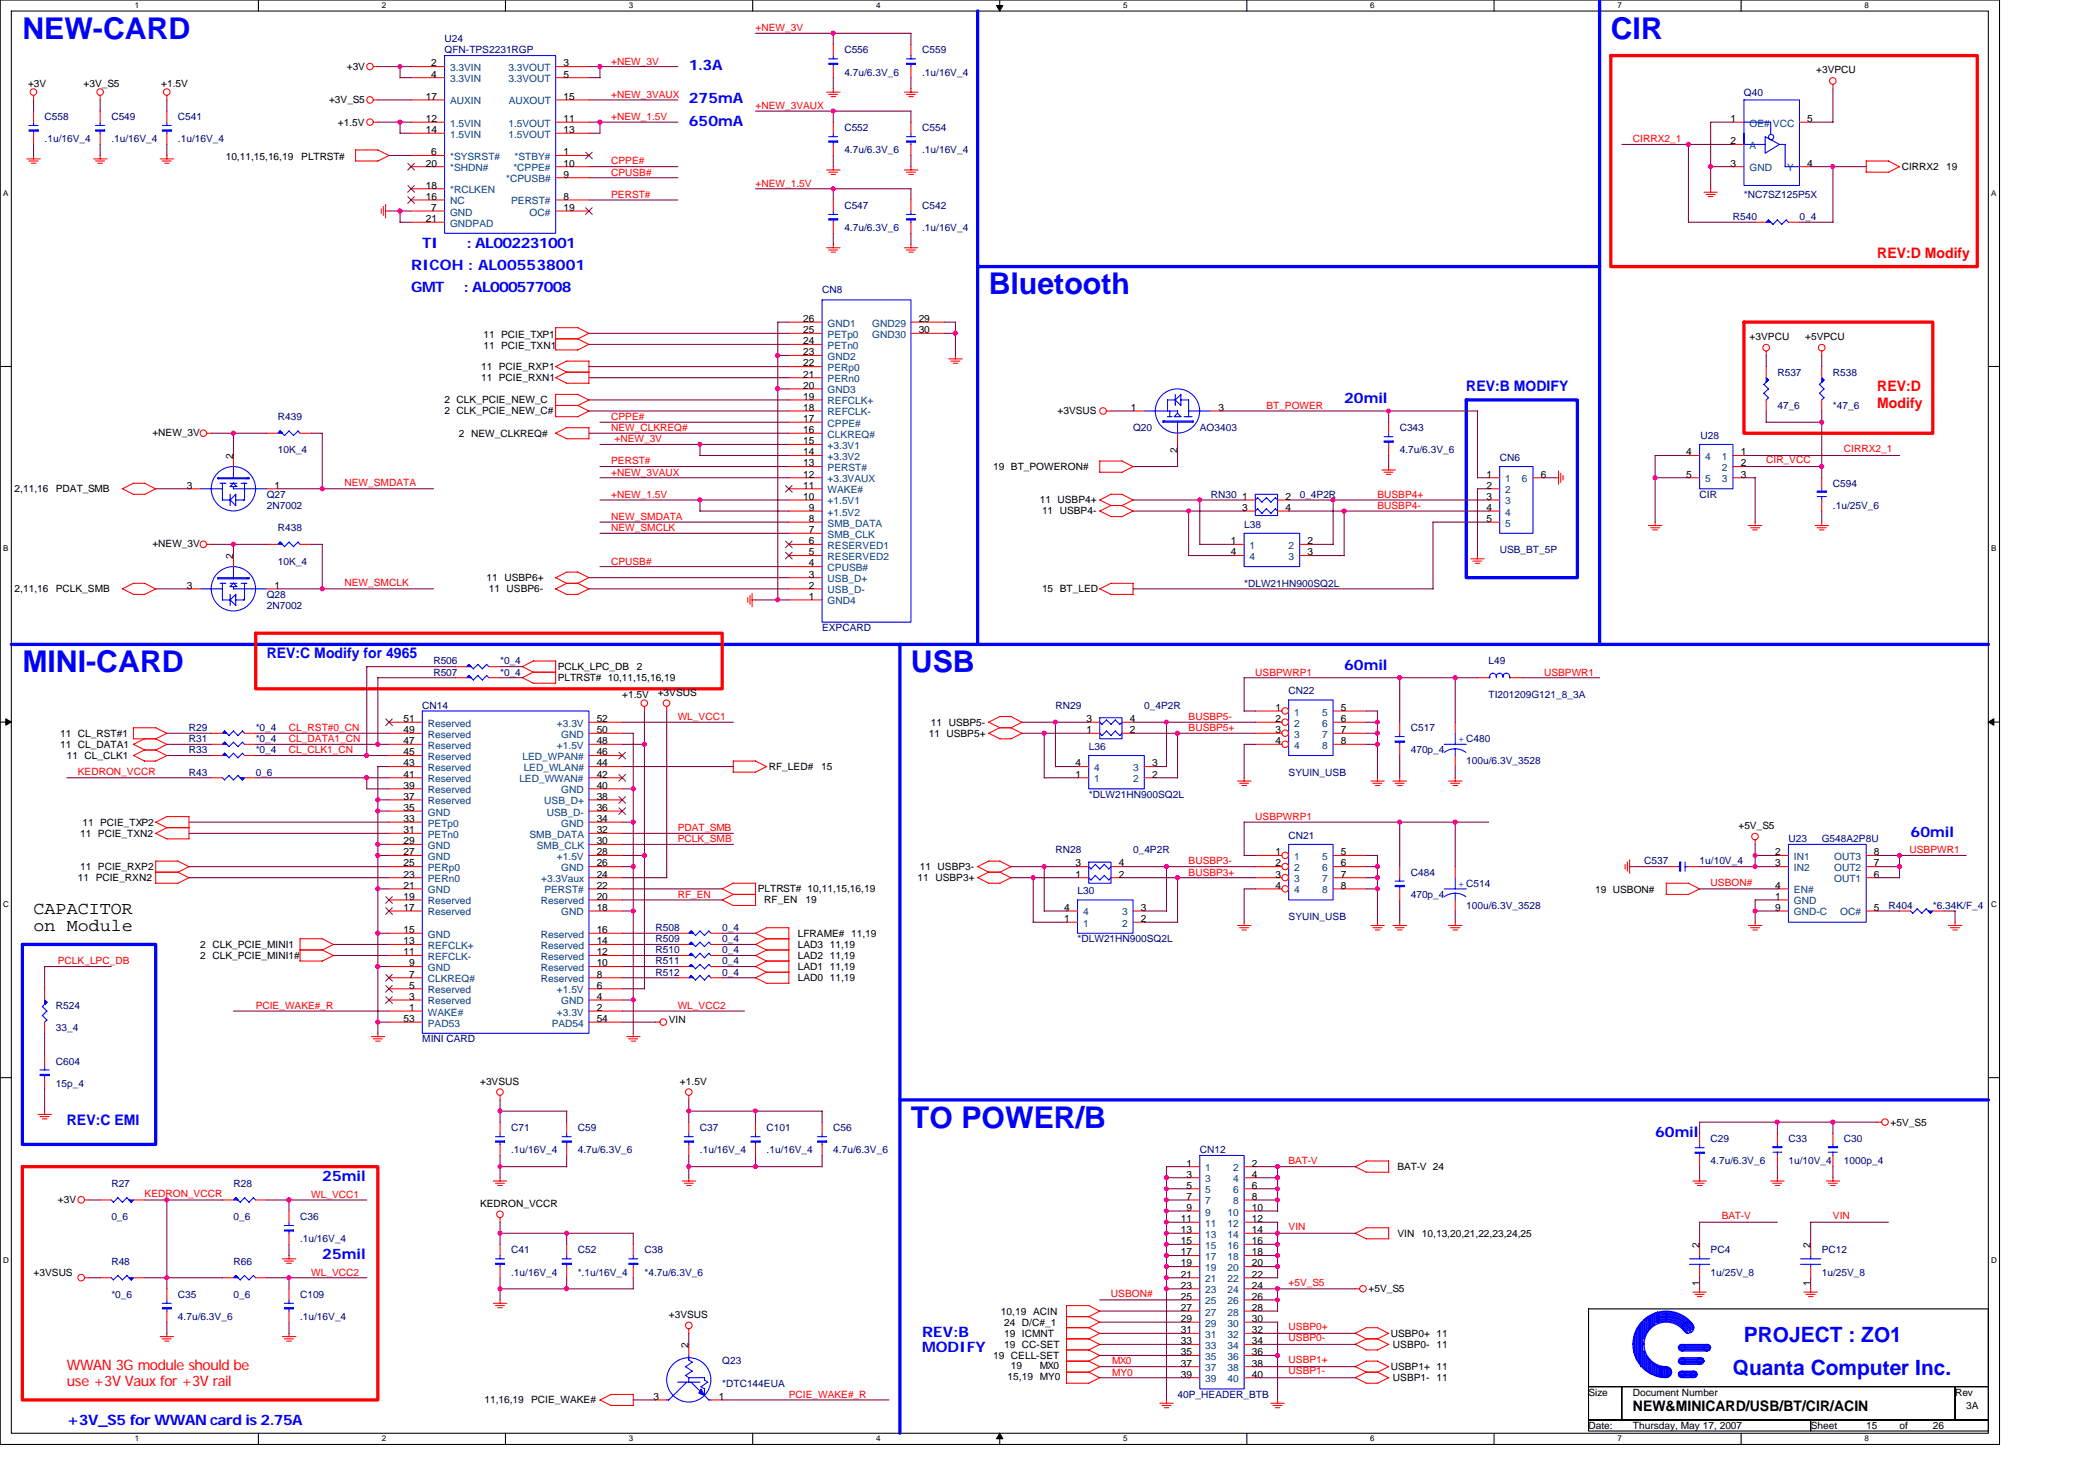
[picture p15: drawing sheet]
<svg xmlns="http://www.w3.org/2000/svg" width="297mm" height="210mm" viewBox="0 0 297 210" stroke-linecap="round" stroke-linejoin="round" font-family="sans-serif">
<defs><g id="words">
<g font-size="4.3" fill="#00f">
<text x="3.2" y="5.5">NEW-CARD</text>
<text x="228.4" y="5.5">CIR</text>
<text x="140.2" y="41.7">Bluetooth</text>
<text x="3.2" y="95.3">MINI-CARD</text>
<text x="129.2" y="95.3">USB</text>
<text x="129.2" y="159.8">TO POWER/B</text>
</g>
<g font-size="3" fill="#00f">
<text x="247.3" y="190.2">PROJECT : ZO1</text>
<text x="245.7" y="194.9">Quanta Computer Inc.</text>
</g>
<g font-size="2.5">
<text x="4.8" y="129.5">CAPACITOR</text>
<text x="4.8" y="131.9">on Module</text>
</g>
<g font-size="2.1" fill="#00f">
<text x="97.7" y="9.9">1.3A</text>
<text x="97.7" y="14.6">275mA</text>
<text x="97.7" y="17.8">650mA</text>
<text x="59.9" y="35.1">TI</text>
<text x="66.1" y="35.1">: AL002231001</text>
<text x="58.3" y="38.3">RICOH : AL005538001</text>
<text x="58.3" y="41.4">GMT</text>
<text x="65.7" y="41.4">: AL000577008</text>
<text x="190.6" y="57.2">20mil</text>
<text x="207.9" y="55.4">REV:B MODIFY</text>
<text x="37.8" y="93.2">REV:C Modify for 4965</text>
<text x="190.6" y="95">60mil</text>
<text x="270.9" y="118.6">60mil</text>
<text x="9.5" y="159.4">REV:C EMI</text>
<text x="234.7" y="161.1">60mil</text>
<text x="45.7" y="167.4">25mil</text>
<text x="45.7" y="178.4">25mil</text>
<text x="130.7" y="189.4">REV:B</text>
<text x="130.7" y="191.7">MODIFY</text>
<text x="9.5" y="202">+3V_S5 for WWAN card is 2.75A</text>
</g>
<g font-size="2.1" fill="#f00">
<text x="266.2" y="36.5">REV:D Modify</text>
<text x="266.2" y="55.4">REV:D</text>
<text x="266.2" y="57.8">Modify</text>
<text x="9.5" y="194.2">WWAN 3G module should be</text>
<text x="9.5" y="196.4">use +3V Vaux for +3V rail</text>
</g>
<text font-size="2.1" x="231.5" y="200">NEW&amp;MINICARD/USB/BT/CIR/ACIN</text>
<g font-size="1.4" fill="#000080">
<text x="63" y="6">U24</text>
<text x="63" y="7.6">QFN-TPS2231RGP</text>
<text x="119.7" y="10.7">4.7u/6.3V_6</text>
<text x="119.7" y="7.6">C556</text>
<text x="130.7" y="10.7">.1u/16V_4</text>
<text x="130.7" y="7.6">C559</text>
<text x="6.3" y="17">C558</text>
<text x="15.8" y="17">C549</text>
<text x="25.2" y="17">C541</text>
<text x="247.3" y="13.5">Q40</text>
<text x="6.3" y="20.2">.1u/16V_4</text>
<text x="15.8" y="20.2">.1u/16V_4</text>
<text x="25.2" y="20.2">.1u/16V_4</text>
<text x="119.7" y="21.7">4.7u/6.3V_6</text>
<text x="119.7" y="18.6">C552</text>
<text x="130.7" y="21.7">.1u/16V_4</text>
<text x="130.7" y="18.6">C554</text>
<text x="119.7" y="29.6">C547</text>
<text x="130.7" y="29.6">C542</text>
<text x="247.3" y="28">*NC7SZ125P5X</text>
<text x="119.7" y="32.8">4.7u/6.3V_6</text>
<text x="130.7" y="32.8">.1u/16V_4</text>
<text x="245.7" y="31.2">R540</text>
<text x="255.1" y="31.2">0_4</text>
<text x="116.6" y="41.6">CN8</text>
<text x="252" y="53.2">R537</text>
<text x="259.9" y="53.2">R538</text>
<text x="39.4" y="59.5">R439</text>
<text x="252" y="58">47_6</text>
<text x="259.9" y="58">*47_6</text>
<text x="39.4" y="64.3">10K_4</text>
<text x="160.7" y="61.1">Q20</text>
<text x="170.1" y="61.1">AO3403</text>
<text x="198.5" y="64.3">4.7u/6.3V_6</text>
<text x="198.5" y="61.1">C343</text>
<text x="212.6" y="65.4">CN6</text>
<text x="241.1" y="62.2">U28</text>
<text x="37.8" y="70.5">Q27</text>
<text x="171.7" y="70.5">RN30</text>
<text x="184.3" y="70.5">0_4P2R</text>
<text x="241" y="70.5">CIR</text>
<text x="259.9" y="69">C594</text>
<text x="37.8" y="72.1">2N7002</text>
<text x="39.4" y="75.3">R438</text>
<text x="176.4" y="74.8">L38</text>
<text x="259.9" y="72.1">.1u/25V_6</text>
<text x="39.4" y="80">10K_4</text>
<text x="176.4" y="83.1">*DLW21HN900SQ2L</text>
<text x="212.6" y="78.4">USB_BT_5P</text>
<text x="37.8" y="84.7">Q28</text>
<text x="37.8" y="86.3">2N7002</text>
<text x="116.6" y="89.5">EXPCARD</text>
<text x="61.4" y="94.2">R506</text>
<text x="61.4" y="95.8">R507</text>
<text x="70.9" y="94.2">*0_4</text>
<text x="70.9" y="95.8">*0_4</text>
<text x="211" y="94.2">L49</text>
<text x="59.9" y="100.5">CN14</text>
<text x="149.6" y="100.5">RN29</text>
<text x="162.2" y="100.5">0_4P2R</text>
<text x="182.7" y="98.4">CN22</text>
<text x="211" y="98.9">TI201209G121_8_3A</text>
<text x="26.8" y="103.6">R29</text>
<text x="26.8" y="105.2">R31</text>
<text x="26.8" y="106.8">R33</text>
<text x="36.3" y="103.6">*0_4</text>
<text x="36.3" y="105.2">*0_4</text>
<text x="36.3" y="106.8">*0_4</text>
<text x="154.4" y="106.3">L36</text>
<text x="200" y="106.8">470p_4</text>
<text x="200" y="103.6">C517</text>
<text x="26.8" y="109.9">R43</text>
<text x="36.3" y="109.9">0_6</text>
<text x="154.4" y="113.1">*DLW21HN900SQ2L</text>
<text x="182.7" y="109.9">SYUIN_USB</text>
<text x="207.9" y="108.4">100u/6.3V_3528</text>
<text x="182.7" y="118.9">CN21</text>
<text x="253.6" y="119.4">U23</text>
<text x="258.3" y="119.4">G548A2P8U</text>
<text x="149.6" y="120.9">RN28</text>
<text x="160.7" y="120.9">0_4P2R</text>
<text x="200" y="124.1">C484</text>
<text x="233.1" y="122.5">C537</text>
<text x="241" y="122.5">1u/10V_4</text>
<text x="92.9" y="132">R508</text>
<text x="102.4" y="132">0_4</text>
<text x="152.8" y="126.8">L30</text>
<text x="182.7" y="130.4">SYUIN_USB</text>
<text x="200" y="127.3">470p_4</text>
<text x="207.9" y="128.8">100u/6.3V_3528</text>
<text x="267.8" y="128.8">R404</text>
<text x="274" y="128.8">*6.34K/F_4</text>
<text x="92.9" y="133.5">R509</text>
<text x="92.9" y="135.1">R510</text>
<text x="92.9" y="136.7">R511</text>
<text x="102.4" y="133.5">0_4</text>
<text x="102.4" y="135.1">0_4</text>
<text x="102.4" y="136.7">0_4</text>
<text x="152.8" y="133.5">*DLW21HN900SQ2L</text>
<text x="7.9" y="143">R524</text>
<text x="92.9" y="138.3">R512</text>
<text x="102.4" y="138.3">0_4</text>
<text x="7.9" y="146.1">33_4</text>
<text x="59.9" y="147.7">MINI CARD</text>
<text x="7.9" y="154">15p_4</text>
<text x="7.9" y="150.9">C604</text>
<text x="72.5" y="160.3">C71</text>
<text x="81.9" y="160.3">C59</text>
<text x="99.2" y="160.3">C37</text>
<text x="108.7" y="160.3">C101</text>
<text x="118.1" y="160.3">C56</text>
<text x="242.5" y="161.9">C29</text>
<text x="253.6" y="161.9">C33</text>
<text x="261.4" y="161.9">C30</text>
<text x="72.5" y="163.5">.1u/16V_4</text>
<text x="81.9" y="163.5">4.7u/6.3V_6</text>
<text x="99.2" y="163.5">.1u/16V_4</text>
<text x="108.7" y="163.5">.1u/16V_4</text>
<text x="118.1" y="163.5">4.7u/6.3V_6</text>
<text x="170.1" y="163.5">CN12</text>
<text x="242.5" y="165">4.7u/6.3V_6</text>
<text x="253.6" y="165">1u/10V_4</text>
<text x="261.4" y="165">1000p_4</text>
<text x="15.8" y="168.2">R27</text>
<text x="15.8" y="172.9">0_6</text>
<text x="33.1" y="168.2">R28</text>
<text x="33.1" y="172.9">0_6</text>
<text x="42.5" y="172.9">C36</text>
<text x="15.8" y="179.2">R48</text>
<text x="33.1" y="179.2">R66</text>
<text x="42.5" y="176.1">.1u/16V_4</text>
<text x="72.5" y="177.6">C41</text>
<text x="81.9" y="177.6">C52</text>
<text x="91.4" y="177.6">C38</text>
<text x="242.5" y="177.6">PC4</text>
<text x="258.3" y="177.6">PC12</text>
<text x="15.8" y="183.9">*0_6</text>
<text x="25.2" y="183.9">C35</text>
<text x="33.1" y="183.9">0_6</text>
<text x="42.5" y="183.9">C109</text>
<text x="72.5" y="180.8">.1u/16V_4</text>
<text x="81.9" y="180.8">*.1u/16V_4</text>
<text x="91.4" y="180.8">*4.7u/6.3V_6</text>
<text x="242.5" y="180.8">1u/25V_8</text>
<text x="258.3" y="180.8">1u/25V_8</text>
<text x="25.2" y="187.1">4.7u/6.3V_6</text>
<text x="42.5" y="187.1">.1u/16V_4</text>
<text x="102.4" y="193.4">Q23</text>
<text x="102.4" y="196.5">*DTC144EUA</text>
<text x="167" y="198.1">40P_HEADER_BTB</text>
</g>
<g font-size="1.4" fill="#f00">
<text x="107.1" y="4.4">+NEW_3V</text>
<text x="86.7" y="9.1">+NEW_3V</text>
<text x="86.7" y="13.9">+NEW_3VAUX</text>
<text x="86.7" y="17">+NEW_1.5V</text>
<text x="107.1" y="15.4">+NEW_3VAUX</text>
<text x="86.7" y="23.3">CPPE#</text>
<text x="231.5" y="20.2">CIRRX2_1</text>
<text x="86.7" y="24.9">CPUSB#</text>
<text x="86.7" y="28">PERST#</text>
<text x="107.1" y="26.5">+NEW_1.5V</text>
<text x="86.7" y="59.5">CPPE#</text>
<text x="179.6" y="58">BT_POWER</text>
<text x="86.7" y="65.8">PERST#</text>
<text x="86.7" y="61.1">NEW_CLKREQ#</text>
<text x="87.1" y="62.7">+NEW_3V</text>
<text x="250.4" y="65.7">CIR_VCC</text>
<text x="261.4" y="64.1">CIRRX2_1</text>
<text x="48.8" y="68.8">NEW_SMDATA</text>
<text x="86.7" y="67.4">+NEW_3VAUX</text>
<text x="86.7" y="70.5">+NEW_1.5V</text>
<text x="195.3" y="70.5">BUSBP4+</text>
<text x="86.7" y="73.7">NEW_SMDATA</text>
<text x="86.7" y="75.3">NEW_SMCLK</text>
<text x="195.3" y="72.1">BUSBP4-</text>
<text x="48.8" y="83">NEW_SMCLK</text>
<text x="86.7" y="80">CPUSB#</text>
<text x="178" y="95.8">USBPWRP1</text>
<text x="218.9" y="95.8">USBPWR1</text>
<text x="41" y="106.8">CL_CLK1_CN</text>
<text x="41" y="105.2">CL_DATA1_CN</text>
<text x="41" y="103.6">CL_RST#0_CN</text>
<text x="96.1" y="102">WL_VCC1</text>
<text x="168.5" y="103.6">BUSBP5+</text>
<text x="168.5" y="102">BUSBP5-</text>
<text x="11" y="109.8">KEDRON_VCCR</text>
<text x="96.1" y="119.4">PCLK_SMB</text>
<text x="96.1" y="117.8">PDAT_SMB</text>
<text x="178" y="116.2">USBPWRP1</text>
<text x="168.5" y="124.1">BUSBP3+</text>
<text x="168.5" y="122.5">BUSBP3-</text>
<text x="242.5" y="125.5">USBON#</text>
<text x="270.7" y="120.9">USBPWR1</text>
<text x="96.1" y="127.3">RF_EN</text>
<text x="8.2" y="136.7">PCLK_LPC_DB</text>
<text x="36.3" y="143">PCIE_WAKE#_R</text>
<text x="96.1" y="143">WL_VCC2</text>
<text x="182.7" y="165">BAT-V</text>
<text x="20.5" y="169.6">KEDRON_VCCR</text>
<text x="44.1" y="169.8">WL_VCC1</text>
<text x="244.1" y="172.8">BAT-V</text>
<text x="259.9" y="172.8">VIN</text>
<text x="182.7" y="174.3">VIN</text>
<text x="44.1" y="180.8">WL_VCC2</text>
<text x="157.5" y="183.8">USBON#</text>
<text x="182.7" y="182.2">+5V_S5</text>
<text x="182.7" y="190.1">USBP0-</text>
<text x="182.7" y="188.5">USBP0+</text>
<text x="157.7" y="195">MY0</text>
<text x="157.7" y="193.4">MX0</text>
<text x="182.7" y="193.2">USBP1+</text>
<text x="182.7" y="194.8">USBP1-</text>
<text x="111.8" y="198.1">PCIE_WAKE#_R</text>
</g>
<g font-size="1.4">
<text x="49.2" y="9.9">+3V</text>
<text x="61.1" y="9.4">2</text>
<text x="61.1" y="11">4</text>
<text x="79.9" y="9.4">3</text>
<text x="79.9" y="11">5</text>
<text x="257.5" y="10.4">+3VPCU</text>
<text x="4" y="12.3">+3V</text>
<text x="11.8" y="12.3">+3V_S5</text>
<text x="22.9" y="12.3">+1.5V</text>
<text x="46.6" y="14.6">+3V_S5</text>
<text x="47.9" y="17.8">+1.5V</text>
<text x="60.4" y="17.3">12</text>
<text x="60.4" y="14.1">17</text>
<text x="79.9" y="17.3">11</text>
<text x="79.9" y="14.1">15</text>
<text x="245.4" y="17.3">1</text>
<text x="256.2" y="17.3">5</text>
<text x="32" y="22.7">10,11,15,16,19</text>
<text x="42.7" y="22.7">PLTRST#</text>
<text x="60.4" y="23.6">20</text>
<text x="60.4" y="18.9">14</text>
<text x="61.1" y="22">6</text>
<text x="79.9" y="22">1</text>
<text x="79.9" y="23.6">10</text>
<text x="79.9" y="18.9">13</text>
<text x="245.4" y="23.6">3</text>
<text x="245.4" y="20.4">2</text>
<text x="256.2" y="23.6">4</text>
<text x="60.4" y="28.3">16</text>
<text x="60.4" y="26.7">18</text>
<text x="61.1" y="29.9">7</text>
<text x="79.9" y="28.3">8</text>
<text x="79.9" y="25.2">9</text>
<text x="79.9" y="29.9">19</text>
<text x="269.6" y="24.1">CIRRX2</text>
<text x="275.9" y="24.1">19</text>
<text x="60.4" y="31.5">21</text>
<text x="68.5" y="47.9">11 PCIE_TXP1</text>
<text x="113.9" y="45.6">26</text>
<text x="113.9" y="47.2">25</text>
<text x="130.3" y="45.6">29</text>
<text x="130.3" y="47.2">30</text>
<text x="68.2" y="52.5">11 PCIE_RXP1</text>
<text x="68.5" y="49.4">11 PCIE_TXN1</text>
<text x="113.9" y="48.8">24</text>
<text x="113.9" y="50.4">23</text>
<text x="113.9" y="51.9">22</text>
<text x="113.9" y="53.5">21</text>
<text x="248.1" y="48.2">+3VPCU</text>
<text x="255.9" y="48.2">+5VPCU</text>
<text x="63" y="57.2">2 CLK_PCIE_NEW_C</text>
<text x="63" y="58.7">2 CLK_PCIE_NEW_C#</text>
<text x="68.2" y="54">11 PCIE_RXN1</text>
<text x="113.9" y="55.1">20</text>
<text x="113.9" y="56.7">19</text>
<text x="113.9" y="58.2">18</text>
<text x="113.9" y="59.8">17</text>
<text x="149.9" y="58.7">+3VSUS</text>
<text x="160.4" y="58.2">1</text>
<text x="172.8" y="58.2">3</text>
<text x="21.6" y="61.7">+NEW_3V</text>
<text x="33.1" y="65" transform="rotate(-90 33.1 65)">2</text>
<text x="65.1" y="61.9">2 NEW_CLKREQ#</text>
<text x="113.9" y="61.4">16</text>
<text x="113.9" y="63">15</text>
<text x="113.9" y="64.5">14</text>
<text x="166.9" y="64.2" transform="rotate(-90 166.9 64.2)">2</text>
<text x="239.1" y="64.5">4</text>
<text x="246.8" y="64.5">1</text>
<text x="2.1" y="69.8">2,11,16</text>
<text x="7.9" y="69.8">PDAT_SMB</text>
<text x="26.5" y="69.3">3</text>
<text x="38.9" y="69.3">1</text>
<text x="113.9" y="66.1">13</text>
<text x="113.9" y="67.7">12</text>
<text x="113.9" y="69.3">11</text>
<text x="113.9" y="70.8">10</text>
<text x="140.8" y="66.6">19 BT_POWERON#</text>
<text x="147.4" y="71.3">11 USBP4+</text>
<text x="176.1" y="70.8">1</text>
<text x="182.2" y="70.8">2</text>
<text x="210.8" y="67.7">1</text>
<text x="210.8" y="69.3">2</text>
<text x="210.8" y="70.8">3</text>
<text x="218.5" y="67.7">6</text>
<text x="239.1" y="67.7">5</text>
<text x="246.8" y="66.1">2</text>
<text x="246.8" y="67.7">3</text>
<text x="21.6" y="77.5">+NEW_3V</text>
<text x="114.7" y="72.4">9</text>
<text x="114.7" y="74">8</text>
<text x="114.7" y="75.6">7</text>
<text x="114.7" y="77.1">6</text>
<text x="147.7" y="72.9">11 USBP4-</text>
<text x="174.5" y="77.1">1</text>
<text x="176.1" y="72.4">3</text>
<text x="182.2" y="72.4">4</text>
<text x="185.4" y="77.1">2</text>
<text x="210.8" y="72.4">4</text>
<text x="210.8" y="74">5</text>
<text x="2.1" y="83.9">2,11,16</text>
<text x="7.9" y="83.9">PCLK_SMB</text>
<text x="26.5" y="83.4">3</text>
<text x="33.1" y="79.2" transform="rotate(-90 33.1 79.2)">2</text>
<text x="38.9" y="83.4">1</text>
<text x="69" y="82.4">11 USBP6+</text>
<text x="69.3" y="83.9">11 USBP6-</text>
<text x="114.7" y="78.7">5</text>
<text x="114.7" y="80.3">4</text>
<text x="114.7" y="81.9">3</text>
<text x="114.7" y="83.4">2</text>
<text x="147.7" y="83.9">15 BT_LED</text>
<text x="174.5" y="78.7">4</text>
<text x="185.4" y="78.7">3</text>
<text x="114.7" y="85">1</text>
<text x="79.1" y="95">PCLK_LPC_DB</text>
<text x="90.3" y="95">2</text>
<text x="79.1" y="96.5">PLTRST# 10,11,15,16,19</text>
<text x="88.2" y="98.9">+1.5V</text>
<text x="93.3" y="98.6">+3VSUS</text>
<text x="180.8" y="100.8">1</text>
<text x="190.1" y="100.8">5</text>
<text x="8.5" y="104.4">11 CL_RST#1</text>
<text x="8.5" y="106">11 CL_DATA1</text>
<text x="9.5" y="107.6">11 CL_CLK1</text>
<text x="57.2" y="102.3">51</text>
<text x="57.2" y="103.9">49</text>
<text x="57.2" y="105.5">47</text>
<text x="57.2" y="107.1">45</text>
<text x="84.6" y="102.3">52</text>
<text x="84.6" y="103.9">50</text>
<text x="84.6" y="105.5">48</text>
<text x="84.6" y="107.1">46</text>
<text x="131.7" y="104.4">11 USBP5+</text>
<text x="132" y="102.8">11 USBP5-</text>
<text x="154" y="103.9">1</text>
<text x="154" y="102.3">3</text>
<text x="160.2" y="103.9">2</text>
<text x="160.2" y="102.3">4</text>
<text x="180.8" y="102.3">2</text>
<text x="180.8" y="103.9">3</text>
<text x="180.8" y="105.5">4</text>
<text x="190.1" y="102.3">6</text>
<text x="190.1" y="105.5">8</text>
<text x="190.1" y="103.9">7</text>
<text x="57.2" y="108.6">43</text>
<text x="57.2" y="110.2">41</text>
<text x="57.2" y="111.8">39</text>
<text x="57.2" y="113.3">37</text>
<text x="84.6" y="108.6">44</text>
<text x="84.6" y="110.2">42</text>
<text x="84.6" y="111.8">40</text>
<text x="84.6" y="113.3">38</text>
<text x="109" y="109.1">RF_LED#</text>
<text x="116.4" y="109.1">15</text>
<text x="152.5" y="110.2">1</text>
<text x="152.5" y="108.6">4</text>
<text x="163.3" y="108.6">3</text>
<text x="163.3" y="110.2">2</text>
<text x="11.4" y="118.6">11 PCIE_TXN2</text>
<text x="11.7" y="117">11 PCIE_TXP2</text>
<text x="57.2" y="114.9">35</text>
<text x="57.2" y="116.5">33</text>
<text x="57.2" y="118.1">31</text>
<text x="57.2" y="119.7">29</text>
<text x="84.6" y="114.9">36</text>
<text x="84.6" y="116.5">34</text>
<text x="84.6" y="118.1">32</text>
<text x="84.6" y="119.7">30</text>
<text x="246.5" y="117.5">+5V_S5</text>
<text x="11" y="124.9">11 PCIE_RXN2</text>
<text x="11.4" y="123.3">11 PCIE_RXP2</text>
<text x="57.2" y="121.2">27</text>
<text x="57.2" y="122.8">25</text>
<text x="57.2" y="124.4">23</text>
<text x="57.2" y="126">21</text>
<text x="84.6" y="121.2">28</text>
<text x="84.6" y="122.8">26</text>
<text x="84.6" y="124.4">24</text>
<text x="84.6" y="126">22</text>
<text x="130.1" y="124.9">11 USBP3+</text>
<text x="130.4" y="123.3">11 USBP3-</text>
<text x="152.5" y="124.4">1</text>
<text x="152.5" y="122.8">3</text>
<text x="158.6" y="124.4">2</text>
<text x="158.6" y="122.8">4</text>
<text x="180.8" y="121.2">1</text>
<text x="180.8" y="122.8">2</text>
<text x="180.8" y="124.4">3</text>
<text x="180.8" y="126">4</text>
<text x="190.1" y="121.2">5</text>
<text x="190.1" y="122.8">6</text>
<text x="190.1" y="126">8</text>
<text x="190.1" y="124.4">7</text>
<text x="251.7" y="121.2">2</text>
<text x="251.7" y="126">4</text>
<text x="251.7" y="122.8">3</text>
<text x="265.7" y="124.4">6</text>
<text x="265.7" y="122.8">7</text>
<text x="265.7" y="121.2">8</text>
<text x="57.2" y="127.5">19</text>
<text x="57.2" y="129.1">17</text>
<text x="84.6" y="127.5">20</text>
<text x="84.6" y="129.1">18</text>
<text x="107.4" y="126.4">PLTRST# 10,11,15,16,19</text>
<text x="108.4" y="128">RF_EN</text>
<text x="114.2" y="128">19</text>
<text x="150.9" y="130.7">1</text>
<text x="150.9" y="129.1">4</text>
<text x="161.8" y="129.1">3</text>
<text x="161.8" y="130.7">2</text>
<text x="226.2" y="126.6">19 USBON#</text>
<text x="251.7" y="127.5">1</text>
<text x="251.7" y="129.1">9</text>
<text x="265.7" y="129.1">5</text>
<text x="28.4" y="134.3">2 CLK_PCIE_MINI1</text>
<text x="28.4" y="135.9">2 CLK_PCIE_MINI1#</text>
<text x="57.2" y="132.2">15</text>
<text x="57.2" y="133.8">13</text>
<text x="57.2" y="135.4">11</text>
<text x="58" y="137">9</text>
<text x="84.6" y="132.2">16</text>
<text x="84.6" y="133.8">14</text>
<text x="84.6" y="135.4">12</text>
<text x="84.6" y="137">10</text>
<text x="113.1" y="132.8">LFRAME# 11,19</text>
<text x="113.1" y="134.3">LAD3 11,19</text>
<text x="113.1" y="135.9">LAD2 11,19</text>
<text x="113.1" y="137.5">LAD1 11,19</text>
<text x="58" y="138.6">7</text>
<text x="58" y="140.1">5</text>
<text x="58" y="141.7">3</text>
<text x="58" y="143.3">1</text>
<text x="84.6" y="140.1">6</text>
<text x="84.6" y="138.6">8</text>
<text x="84.6" y="141.7">4</text>
<text x="84.6" y="143.3">2</text>
<text x="113.1" y="139.1">LAD0 11,19</text>
<text x="57.2" y="144.8">53</text>
<text x="84.6" y="144.8">54</text>
<text x="94.8" y="145">VIN</text>
<text x="68.1" y="153.7">+3VSUS</text>
<text x="96.4" y="153.7">+1.5V</text>
<text x="268.1" y="159.5">+5V_S5</text>
<text x="168.2" y="165.3">1</text>
<text x="168.2" y="166.9">3</text>
<text x="177.5" y="165.3">2</text>
<text x="177.5" y="166.9">4</text>
<text x="198.1" y="165.8">BAT-V 24</text>
<text x="8.2" y="170.6">+3V</text>
<text x="68.1" y="171">KEDRON_VCCR</text>
<text x="167.4" y="173.2">11</text>
<text x="168.2" y="168.5">5</text>
<text x="168.2" y="170.1">7</text>
<text x="168.2" y="171.6">9</text>
<text x="177.5" y="168.5">6</text>
<text x="177.5" y="170.1">8</text>
<text x="177.5" y="171.6">10</text>
<text x="177.5" y="173.2">12</text>
<text x="167.4" y="174.8">13</text>
<text x="167.4" y="176.3">15</text>
<text x="167.4" y="177.9">17</text>
<text x="167.4" y="179.5">19</text>
<text x="177.5" y="174.8">14</text>
<text x="177.5" y="176.3">16</text>
<text x="177.5" y="177.9">18</text>
<text x="177.5" y="179.5">20</text>
<text x="198.1" y="175.3">VIN</text>
<text x="201.6" y="175.3">10,13,20,21,22,23,24,25</text>
<text x="241" y="176.8" transform="rotate(-90 241 176.8)">2</text>
<text x="256.7" y="176.8" transform="rotate(-90 256.7 176.8)">2</text>
<text x="4.8" y="180.8">+3VSUS</text>
<text x="167.4" y="181.1">21</text>
<text x="167.4" y="182.6">23</text>
<text x="167.4" y="184.2">25</text>
<text x="167.4" y="185.8">27</text>
<text x="177.5" y="181.1">22</text>
<text x="177.5" y="182.6">24</text>
<text x="177.5" y="184.2">26</text>
<text x="177.5" y="185.8">28</text>
<text x="194.1" y="183.2">+5V_S5</text>
<text x="241" y="182.3" transform="rotate(-90 241 182.3)">1</text>
<text x="256.7" y="182.3" transform="rotate(-90 256.7 182.3)">1</text>
<text x="94.8" y="186.8">+3VSUS</text>
<text x="97.6" y="191" transform="rotate(-90 97.6 191)">2</text>
<text x="141.9" y="186.3">10,19 ACIN</text>
<text x="142.4" y="191">19 CC-SET</text>
<text x="142.4" y="187.9">24 D/C#_1</text>
<text x="142.4" y="189.4">19 ICMNT</text>
<text x="167.4" y="187.4">29</text>
<text x="167.4" y="189">31</text>
<text x="167.4" y="190.5">33</text>
<text x="177.5" y="187.4">30</text>
<text x="177.5" y="189">32</text>
<text x="177.5" y="190.5">34</text>
<text x="197.2" y="189.4">USBP0+ 11</text>
<text x="197.5" y="191">USBP0- 11</text>
<text x="140.8" y="192.6">19 CELL-SET</text>
<text x="142.9" y="195.6">15,19 MY0</text>
<text x="143.3" y="194">19</text>
<text x="147.4" y="194">MX0</text>
<text x="167.4" y="192.1">35</text>
<text x="167.4" y="193.7">37</text>
<text x="167.4" y="195.2">39</text>
<text x="177.5" y="192.1">36</text>
<text x="177.5" y="193.7">38</text>
<text x="177.5" y="195.2">40</text>
<text x="197.2" y="194.2">USBP1+ 11</text>
<text x="197.5" y="195.7">USBP1- 11</text>
<text x="225.2" y="197.8">Size</text>
<text x="231.5" y="197.8">Document Number</text>
<text x="277.2" y="197.8">Rev</text>
<text x="68.7" y="198.9">11,16,19</text>
<text x="75.3" y="198.9">PCIE_WAKE#</text>
<text x="92.6" y="198.4">3</text>
<text x="101.9" y="198.4">1</text>
<text x="225.2" y="202.5">Date:</text>
<text x="231.5" y="202.5">Thursday, May 17, 2007</text>
<text x="256.7" y="202.5">Sheet</text>
<text x="264.6" y="202.5">15</text>
<text x="269.3" y="202.5">of</text>
<text x="274" y="202.5">26</text>
<text x="278.8" y="199.7">3A</text>
</g>
<g font-size="1.4" fill="#004080">
<text x="63.8" y="10.1">3.3VIN</text>
<text x="63.8" y="11.6">3.3VIN</text>
<text x="72.1" y="10.1">3.3VOUT</text>
<text x="72.1" y="11.6">3.3VOUT</text>
<text x="63.8" y="17.9">1.5VIN</text>
<text x="63.8" y="14.8">AUXIN</text>
<text x="72.1" y="17.9">1.5VOUT</text>
<text x="72.1" y="14.8">AUXOUT</text>
<text x="248" y="17.9">OE# VCC</text>
<text x="63.8" y="22.7">*SYSRST#</text>
<text x="63.8" y="19.5">1.5VIN</text>
<text x="72.1" y="19.5">1.5VOUT</text>
<text x="72.9" y="22.7">*STBY#</text>
<text x="248" y="21.1">A</text>
<text x="63.8" y="24.3">*SHDN#</text>
<text x="63.8" y="27.4">*RCLKEN</text>
<text x="63.8" y="29">NC</text>
<text x="71.8" y="25.8">*CPUSB#</text>
<text x="72.5" y="29">PERST#</text>
<text x="72.8" y="24.3">*CPPE#</text>
<text x="248" y="24.3">GND</text>
<text x="253.4" y="24.3">Y</text>
<text x="63.8" y="32.1">GNDPAD</text>
<text x="63.8" y="30.5">GND</text>
<text x="75.1" y="30.5">OC#</text>
<text x="117.3" y="46.3">GND1</text>
<text x="117.3" y="47.9">PETp0</text>
<text x="123.7" y="46.3">GND29</text>
<text x="123.7" y="47.9">GND30</text>
<text x="117.3" y="49.4">PETn0</text>
<text x="117.3" y="51">GND2</text>
<text x="117.3" y="52.6">PERp0</text>
<text x="117.3" y="54.2">PERn0</text>
<text x="117.3" y="55.8">GND3</text>
<text x="117.3" y="57.3">REFCLK+</text>
<text x="117.3" y="58.9">REFCLK-</text>
<text x="117.3" y="60.5">CPPE#</text>
<text x="117.3" y="62">CLKREQ#</text>
<text x="117.3" y="63.6">+3.3V1</text>
<text x="117.3" y="65.2">+3.3V2</text>
<text x="241.8" y="65.2">4</text>
<text x="244.1" y="65.2">1</text>
<text x="117.3" y="66.8">PERST#</text>
<text x="117.3" y="68.3">+3.3VAUX</text>
<text x="117.3" y="69.9">WAKE#</text>
<text x="117.3" y="71.5">+1.5V1</text>
<text x="213.4" y="68.3">1</text>
<text x="213.4" y="69.9">2</text>
<text x="213.4" y="71.5">3</text>
<text x="215.8" y="68.3">6</text>
<text x="241.8" y="68.3">5</text>
<text x="244.1" y="66.8">2</text>
<text x="244.1" y="68.3">3</text>
<text x="117.3" y="73.1">+1.5V2</text>
<text x="117.3" y="74.6">SMB_DATA</text>
<text x="117.3" y="76.2">SMB_CLK</text>
<text x="117.3" y="77.8">RESERVED1</text>
<text x="177.2" y="77.8">1</text>
<text x="182.7" y="77.8">2</text>
<text x="213.4" y="73.1">4</text>
<text x="213.4" y="74.6">5</text>
<text x="117.3" y="79.4">RESERVED2</text>
<text x="117.3" y="80.9">CPUSB#</text>
<text x="117.3" y="82.5">USB_D+</text>
<text x="177.2" y="79.4">4</text>
<text x="182.7" y="79.4">3</text>
<text x="117.3" y="84.1">USB_D-</text>
<text x="117.3" y="85.7">GND4</text>
<text x="183.5" y="101.4">1</text>
<text x="187.4" y="101.4">5</text>
<text x="60.7" y="103">Reserved</text>
<text x="60.7" y="104.6">Reserved</text>
<text x="60.7" y="106.1">Reserved</text>
<text x="60.7" y="107.7">Reserved</text>
<text x="74.1" y="107.7">LED_WPAN#</text>
<text x="79" y="103">+3.3V</text>
<text x="79" y="106.1">+1.5V</text>
<text x="79.6" y="104.6">GND</text>
<text x="183.5" y="103">2</text>
<text x="183.5" y="104.6">3</text>
<text x="183.5" y="106.1">4</text>
<text x="187.4" y="103">6</text>
<text x="187.4" y="106.1">8</text>
<text x="187.4" y="104.6">7</text>
<text x="60.7" y="109.3">Reserved</text>
<text x="60.7" y="110.9">Reserved</text>
<text x="60.7" y="112.4">Reserved</text>
<text x="73.6" y="110.9">LED_WWAN#</text>
<text x="74.2" y="109.3">LED_WLAN#</text>
<text x="79.6" y="112.4">GND</text>
<text x="155.1" y="110.9">1</text>
<text x="155.1" y="109.3">4</text>
<text x="160.7" y="109.3">3</text>
<text x="160.7" y="110.9">2</text>
<text x="60.7" y="114">Reserved</text>
<text x="60.7" y="115.6">GND</text>
<text x="60.7" y="117.2">PETp0</text>
<text x="60.7" y="118.7">PETn0</text>
<text x="75.1" y="118.7">SMB_DATA</text>
<text x="77.2" y="114">USB_D+</text>
<text x="77.5" y="115.6">USB_D-</text>
<text x="79.6" y="117.2">GND</text>
<text x="60.7" y="120.3">GND</text>
<text x="60.7" y="121.9">GND</text>
<text x="60.7" y="123.5">PERp0</text>
<text x="60.7" y="125">PERn0</text>
<text x="76.1" y="120.3">SMB_CLK</text>
<text x="76.7" y="125">+3.3Vaux</text>
<text x="79" y="121.9">+1.5V</text>
<text x="79.6" y="123.5">GND</text>
<text x="183.5" y="121.9">1</text>
<text x="183.5" y="123.5">2</text>
<text x="183.5" y="125">3</text>
<text x="187.4" y="121.9">5</text>
<text x="187.4" y="123.5">6</text>
<text x="187.4" y="125">7</text>
<text x="254.4" y="121.9">IN1</text>
<text x="254.4" y="123.5">IN2</text>
<text x="260.1" y="123.5">OUT2</text>
<text x="260.1" y="125">OUT1</text>
<text x="260.1" y="121.9">OUT3</text>
<text x="60.7" y="126.6">GND</text>
<text x="60.7" y="128.2">Reserved</text>
<text x="60.7" y="129.8">Reserved</text>
<text x="76.7" y="128.2">Reserved</text>
<text x="77.2" y="126.6">PERST#</text>
<text x="79.6" y="129.8">GND</text>
<text x="153.6" y="131.3">1</text>
<text x="153.6" y="129.8">4</text>
<text x="159.1" y="129.8">3</text>
<text x="159.1" y="131.3">2</text>
<text x="183.5" y="126.6">4</text>
<text x="187.4" y="126.6">8</text>
<text x="254.4" y="126.6">EN#</text>
<text x="254.4" y="128.2">GND</text>
<text x="254.4" y="129.8">GND-C</text>
<text x="260.9" y="129.8">OC#</text>
<text x="60.7" y="132.9">GND</text>
<text x="60.7" y="134.5">REFCLK+</text>
<text x="60.7" y="136.1">REFCLK-</text>
<text x="60.7" y="137.6">GND</text>
<text x="76.7" y="134.5">Reserved</text>
<text x="76.7" y="136.1">Reserved</text>
<text x="76.7" y="137.6">Reserved</text>
<text x="76.7" y="132.9">Reserved</text>
<text x="60.7" y="139.2">CLKREQ#</text>
<text x="60.7" y="140.8">Reserved</text>
<text x="60.7" y="142.4">Reserved</text>
<text x="60.7" y="143.9">WAKE#</text>
<text x="76.7" y="139.2">Reserved</text>
<text x="79" y="140.8">+1.5V</text>
<text x="79" y="143.9">+3.3V</text>
<text x="79.6" y="142.4">GND</text>
<text x="60.7" y="145.5">PAD53</text>
<text x="78.2" y="145.5">PAD54</text>
<text x="170.9" y="166">1</text>
<text x="170.9" y="167.6">3</text>
<text x="174.8" y="166">2</text>
<text x="174.8" y="167.6">4</text>
<text x="170.9" y="169.1">5</text>
<text x="170.9" y="170.7">7</text>
<text x="170.9" y="172.3">9</text>
<text x="170.9" y="173.9">11</text>
<text x="174" y="173.9">12</text>
<text x="174" y="172.3">10</text>
<text x="174.8" y="169.1">6</text>
<text x="174.8" y="170.7">8</text>
<text x="170.9" y="175.4">13</text>
<text x="170.9" y="177">15</text>
<text x="170.9" y="178.6">17</text>
<text x="174" y="175.4">14</text>
<text x="174" y="177">16</text>
<text x="174" y="178.6">18</text>
<text x="170.9" y="180.1">19</text>
<text x="170.9" y="181.7">21</text>
<text x="170.9" y="183.3">23</text>
<text x="170.9" y="184.9">25</text>
<text x="174" y="180.1">20</text>
<text x="174" y="181.7">22</text>
<text x="174" y="183.3">24</text>
<text x="174" y="184.9">26</text>
<text x="170.9" y="186.5">27</text>
<text x="170.9" y="188">29</text>
<text x="170.9" y="189.6">31</text>
<text x="170.9" y="191.2">33</text>
<text x="174" y="186.5">28</text>
<text x="174" y="188">30</text>
<text x="174" y="189.6">32</text>
<text x="174" y="191.2">34</text>
<text x="170.9" y="192.7">35</text>
<text x="170.9" y="194.3">37</text>
<text x="170.9" y="195.9">39</text>
<text x="174" y="192.7">36</text>
<text x="174" y="194.3">38</text>
<text x="174" y="195.9">40</text>
</g>
<g font-size="1.4" fill="#00f">
<text x="206.8" y="105.2">+ C480</text>
<text x="206.8" y="125.7">+ C514</text>
</g>
<g font-size="1.1">
<text x="19.1" y="1.2">1</text>
<text x="54.1" y="1.2">2</text>
<text x="89.2" y="1.2">3</text>
<text x="124.2" y="1.2">4</text>
<text x="159.3" y="1.2">5</text>
<text x="194.3" y="1.2">6</text>
<text x="229.3" y="1.2">7</text>
<text x="264.4" y="1.2">8</text>
<text x=".4" y="27.8">A</text>
<text x="282.3" y="27.8">A</text>
<text x=".4" y="78.1">B</text>
<text x="282.3" y="78.1">B</text>
<text x=".4" y="128.5">C</text>
<text x="282.3" y="128.5">C</text>
<text x=".4" y="178.9">D</text>
<text x="282.3" y="178.9">D</text>
<text x="19.1" y="204.3">1</text>
<text x="54.1" y="204.3">2</text>
<text x="89.2" y="204.3">3</text>
<text x="124.2" y="204.3">4</text>
<text x="159.3" y="204.3">5</text>
<text x="194.3" y="204.3">6</text>
<text x="229.3" y="204.3">7</text>
<text x="264.4" y="204.3">8</text>
</g>
</g></defs>
<path d="M0 0h283.5v204.7h-283.5zM1.6 1.6h280.3v201.5h-280.3z" fill="none" stroke="#000" stroke-width=".15"/>
<g fill="#fff">
<path d="M19.1 .1h.6v1.3h-.6z"/>
<path d="M19.1 203.3h.6v1.3h-.6z"/>
</g>
<path d="M36.6 0v1.6M36.6 203.1v1.6" fill="none" stroke="#000" stroke-width=".15"/>
<g fill="#fff">
<path d="M54.1 .1h.7v1.3h-.7z"/>
<path d="M54.1 203.3h.7v1.3h-.7z"/>
</g>
<path d="M71.7 0v1.6M71.7 203.1v1.6" fill="none" stroke="#000" stroke-width=".15"/>
<g fill="#fff">
<path d="M89.2 .1h.6v1.3h-.6z"/>
<path d="M89.2 203.3h.6v1.3h-.6z"/>
</g>
<path d="M106.7 0v1.6M106.7 203.1v1.6" fill="none" stroke="#000" stroke-width=".15"/>
<g fill="#fff">
<path d="M124.2 .1h.6v1.3h-.6z"/>
<path d="M124.2 203.3h.6v1.3h-.6z"/>
</g>
<path d="M141.7 0v1.6M141.7 203.1v1.6" fill="none" stroke="#000" stroke-width=".15"/>
<path d="M141.3 .8h.9l-.5 .8zM141.7 203.1l.5 .8h-.9z" fill="#000" stroke="#000" stroke-width=".14"/>
<g fill="#fff">
<path d="M159.3 .1h.6v1.3h-.6z"/>
<path d="M159.3 203.3h.6v1.3h-.6z"/>
</g>
<path d="M176.8 0v1.6M176.8 203.1v1.6" fill="none" stroke="#000" stroke-width=".15"/>
<g fill="#fff">
<path d="M194.3 .1h.6v1.3h-.6z"/>
<path d="M194.3 203.3h.6v1.3h-.6z"/>
</g>
<path d="M211.8 0v1.6M211.8 203.1v1.6" fill="none" stroke="#000" stroke-width=".15"/>
<g fill="#fff">
<path d="M229.3 .1h.7v1.3h-.7z"/>
<path d="M229.3 203.3h.7v1.3h-.7z"/>
</g>
<path d="M246.9 0v1.6M246.9 203.1v1.6" fill="none" stroke="#000" stroke-width=".15"/>
<g fill="#fff">
<path d="M264.4 .1h.6v1.3h-.6z"/>
<path d="M264.4 203.3h.6v1.3h-.6z"/>
<path d="M.4 26.8h.8v1.2h-.8z"/>
<path d="M282.3 26.8h.8v1.2h-.8z"/>
<path d="M.4 77.1h.8v1.3h-.8z"/>
<path d="M282.3 77.1h.8v1.3h-.8z"/>
</g>
<path d="M0 51.9h1.6M281.9 51.9h1.6" fill="none" stroke="#000" stroke-width=".15"/>
<g fill="#fff">
<path d="M.4 127.5h.8v1.3h-.8z"/>
<path d="M282.3 127.5h.8v1.3h-.8z"/>
</g>
<path d="M0 102.3h1.6M281.9 102.3h1.6" fill="none" stroke="#000" stroke-width=".15"/>
<path d="M.8 101.9l.8 .4-.8 .5zM281.9 102.3l.8-.4v.9z" fill="#000" stroke="#000" stroke-width=".14"/>
<g fill="#fff">
<path d="M.4 177.9h.8v1.3h-.8z"/>
<path d="M282.3 177.9h.8v1.3h-.8z"/>
</g>
<path d="M0 152.7h1.6M281.9 152.7h1.6M225.2 185.5h56.7v11h-56.7zM225.2 196.5h4.8v4.8h-4.8zM230 196.5h47.2v4.8h-47.2zM277.2 196.5h4.7v4.8h-4.7zM225.2 201.3h31.5v1.5h-31.5zM256.7 201.3h25.2v1.5h-25.2z" fill="none" stroke="#000" stroke-width=".15"/>
<path d="M226.8 0v91.3M138.6 1.5v89.8M138.6 37.8h88.2M207.9 56.7h15.7v25.2h-15.7zM1.6 91.3h280.3M127.6 91.3v111.8M3.2 133.9h18.9v28.3h-18.9zM127.6 155.9h154.3" fill="none" stroke="#00f" stroke-width=".47"/>
<path d="M228.4 7.9h51.9v29.9h-51.9zM247.3 45.7h26.7v15.7h-26.7zM36.3 89.7h66.1v7.9h-66.1zM3.2 165.4h50.4v33h-50.4z" fill="none" stroke="#f00" stroke-width=".47"/>
<g fill="none" stroke="#f00" stroke-width=".15">
<path d="M4.8 13.5v.7M4.8 15.7v1.6M4.8 18.9v1.6M14.2 13.5v.7M14.2 15.7v1.6M14.2 18.9v1.6M23.7 13.5v.7M23.7 15.7v1.6M23.7 18.9v1.6M52.9 17.3h.7M52.9 14.2h.7M52.9 9.4h.7"/>
<path d="M58.3 17.3h4.7M58.3 14.2h4.7M58.3 9.4h4.7M58.3 11h4.7M58.3 18.9h4.7M78.8 17.3h4.7M78.8 14.2h4.7M78.8 9.4h4.7M78.8 11h4.7M78.8 18.9h4.7M117.2 13.1h1.9M117.5 13.4h1.3"/>
<path d="M117.8 13.7h.7M118.1 6.3v1.6M118.1 9.4v1.6M118.1 12.6v.5M118.1 17.3v1.6M128.2 13.1h1.9M128.5 13.4h1.3M128.9 13.7h.6M129.2 6.3v1.6M129.2 9.4v1.6M129.2 12.6v.5M129.2 17.3v1.6"/>
<path d="M245.7 17.3h1.6M255.1 17.3h1.6M259.9 12v.6M3.8 22.5h1.9M4.1 22.8h1.3M4.4 23.1h.7M4.8 22v.5M13.3 22.5h1.9M13.5 22.8h1.3M13.9 23.1h.6M14.2 22v.5M22.7 22.5h1.9"/>
<path d="M23 22.8h1.3M23.3 23.1h.7M23.7 22v.5M50.4 21.2v1.6h3.2l1.6-.8M50.4 21.3h3.2M53.6 21.3l1.6 .8M54.1 29.6v.6M54.4 29.3v1.2M54.6 29.9h.6M54.7 29v1.9M58.3 29.9h4.7M58.3 22h4.7"/>
<path d="M58.3 23.6h4.7M58.3 28.3h4.7M58.3 26.8h4.7M58.3 31.5h4.7M78.8 29.9h4.7M78.8 22h4.7M78.8 23.6h4.7M78.8 28.3h4.7M78.8 25.2h4.7M117.2 24.1h1.9M117.2 35.1h1.9M117.5 24.4h1.3"/>
<path d="M117.5 35.4h1.3M117.8 24.7h.7M117.8 35.7h.7M118.1 20.5v1.5M118.1 23.6v.5M118.1 28.3v1.6M118.1 31.5v1.6M118.1 34.6v.5M128.2 24.1h1.9M128.2 35.1h1.9M128.5 24.4h1.3M128.5 35.4h1.3"/>
<path d="M128.9 24.7h.6M128.9 35.7h.6M129.2 20.5v1.5M129.2 23.6v.5M129.2 28.3v1.6M129.2 31.5v1.6M129.2 34.6v.5M241.6 27.2h1.9M241.9 27.6h1.3M242.2 27.9h.7M242.5 26.8v.5M245.7 23.6h1.6"/>
<path d="M245.7 20.5h1.6M248.9 31.5h1.5M253.6 31.5h1.5M255.1 23.6h1.6M264.6 24.4h3.2M264.6 22.8h3.2l1.5 .8M264.6 22.8v1.6M269.3 23.6l-1.6 .8M78.8 57.5h3.1l1.6 .8M78.8 59.1h3.1M78.8 48h3.1l1.6 .8M78.8 49.6h3.1"/>
<path d="M78.8 53.5l1.5 .8M78.8 51.9l1.5 .8M78.8 55.9h3.1l1.6 .8M78.8 55.9v3.2M80.3 52.7h3.2M80.3 54.3h3.2M80.3 51.2h3.2v3.1M80.4 52.7l-1.6 .8M80.4 51.2l-1.6 .8M81.9 48l1.6-.7-1.6-.9h-3.1v3.2M83.5 56.7l-1.6 .8M83.5 58.3l-1.6 .8"/>
<path d="M83.5 48.8l-1.6 .8M111.8 58.3h4.8M111.8 45.7h4.8M111.8 47.2h4.8M111.8 48.8h4.8M111.8 50.4h4.8M111.8 52h4.8M111.8 53.5h4.8M111.8 55.1h4.8M111.8 56.7h4.8M111.8 59.8h4.8M129.2 45.7h4.7"/>
<path d="M129.2 47.2h4.7M134.5 50.9h1.9M134.8 51.2h1.3M135.1 51.5h.7M135.5 50.4v.5M156.9 58.3h.6M160.7 58.3h1.5M171.7 58.3h1.6M196.9 59.8v1.6M250.4 49.8v.6M250.4 52v1.5M250.4 56.7v1.6"/>
<path d="M258.3 49.8v.6M258.3 52v1.5M258.3 56.7v1.6M17.3 69.3l1.6 .8M17.4 69.3l1.5-.8h1.6l1.6 .8M18.9 70.1h1.6M22.1 69.3l-1.6 .8M26.8 69.3h1.6M29.3 61.4h.7M29.3 77.2h.7M33.1 64.6v1.5M33.1 78.7v1.6"/>
<path d="M37.8 61.4h1.6M37.8 77.2h1.6M37.8 69.3h1.6M42.5 61.4h1.6M42.5 77.2h1.6M78.8 61.4l1.5 .8M78.8 61.4l1.6-.8h3.1v1.6M80.3 62.2h3.2M111.8 61.4h4.8M111.8 77.2h4.8M111.8 67.7h4.8M111.8 63h4.8"/>
<path d="M111.8 64.6h4.8M111.8 66.1h4.8M111.8 69.3h4.8M111.8 70.9h4.8M111.8 72.4h4.8M111.8 74h4.8M111.8 75.6h4.8M111.8 78.7h4.8M157.5 71.6h1.6M157.5 73.2h1.6M157.5 70.1h1.6M157.5 70l-1.6 .9 1.6 .7-1.6 .8 1.6 .8"/>
<path d="M159.1 65.3l1.6 .8M159.1 70.1l1.6 .8M159.1 71.6l1.6 .9M159.1 65.3h-3.2v1.6h3.2M160.7 66.1l-1.6 .9M160.7 70.9l-1.6 .8M160.7 72.4l-1.6 .8M167 61.4v1.6M174.8 77.2h1.6M174.8 78.7h1.6M176.4 70.9h1.6M176.4 72.4h1.6"/>
<path d="M181.1 70.9h1.6M181.1 72.4h1.6M184.3 77.2h1.6M184.3 78.7h1.6M195.9 66.6h1.9M196.2 66.9h1.3M196.6 67.2h.6M196.9 63v1.6M196.9 66.1v.5M208.5 79.2h1.9M208.8 79.5h1.3M209.2 79.8h.6"/>
<path d="M209.5 78.7v.5M211 67.7h1.6M211 69.3h1.6M211 70.9h1.6M211 72.4h1.6M211 74h1.6M217.4 67.7h1.5M220.5 67.7h.5M221 66.7v1.9M221.3 67.1v1.3M221.6 67.4v.6M233.7 74.5h1.9"/>
<path d="M234 74.8h1.3M234.3 75.1h.7M234.7 74v.5M239.4 67.7h1.6M239.4 64.6h1.6M245.7 67.7h1.6M245.7 64.6h1.6M245.7 66.1h1.6M247.9 74.5h1.9M248.2 74.8h1.3M248.5 75.1h.7M248.9 74v.5"/>
<path d="M257.4 74.5h1.9M257.6 74.8h1.3M258 75.1h.6M258.3 67.7v1.6M258.3 70.9v1.5M258.3 74v.5M17.3 83.4l1.6 .8M17.4 83.5l1.5-.8h1.6l1.6 .8-1.6 .8M18.9 84.2h1.6M26.8 83.5h1.6M37.8 83.5h1.6M64.6 96.1h1.6"/>
<path d="M64.6 94.5h1.6M69.3 96.1h1.6M69.3 94.5h1.6M74 94.5l1.6 .8M74 96l1.6 .8M75.6 95.3h3.2M75.6 96.8h3.2M75.6 93.7h3.2v3.2M75.6 93.7l-1.6 .8M75.6 95.2l-1.6 .9M78.8 81.9l1.6 .8M80.3 81.1h1.6"/>
<path d="M80.3 81.1l-1.5 .8M80.3 82.7l-1.5 .8M81.9 81.1l1.6 .8M81.9 82.7l1.6 .8M83.5 81.9l-1.6 .8h-1.6M83.5 83.4l-1.6 .8h-1.6l-1.5-.7M106 84.7v.7M106.3 84.4v1.3M106.6 85h.5M106.6 84.1v1.9M111.8 85h4.8M111.8 80.3h4.8"/>
<path d="M111.8 81.9h4.8M111.8 83.5h4.8M155.9 83.4l1.6 .8M160.7 82.7v1.6l-3.2-.1M160.7 82.7h-3.2l-1.6 .8M209.5 96.1h1.5M214.2 96.1h1.6M18.9 107.1l1.6 .8M18.9 104.7h3.2l1.6 .8M18.9 105.5l1.6 .8M18.9 103.1v1.6M18.9 103.1h3.2l1.6 .8"/>
<path d="M20.5 106.3h1.6l1.6 .8M20.5 107.9h1.6M20.5 106.3l-1.6 .8M20.5 104.7l-1.6 .8M22.1 118.1l1.6 .8M22.1 116.5l1.6 .8M23.6 117.3h3.2M23.6 115.7h3.2v3.2h-3.1M23.7 117.3l-1.6 .8M23.7 107.1l-1.6 .8M23.7 115.7l-1.6 .8M23.7 103.9l-1.6 .8"/>
<path d="M23.7 105.5l-1.6 .8M29.9 103.9h1.6M29.9 105.5h1.6M29.9 107.1h1.6M29.9 110.2h1.6M34.7 103.9h1.6M34.7 105.5h1.6M34.7 107.1h1.6M34.7 110.2h1.6M55.2 103.9h4.7M55.2 102.4h4.7M55.2 105.5h4.7"/>
<path d="M55.2 107.1h4.7M55.2 108.6h4.7M55.2 110.2h4.7M55.2 111.8h4.7M55.2 113.4h4.7M55.2 115h4.7M55.2 116.5h4.7M55.2 118.1h4.7M55.2 119.7h4.7M83.5 103.9h4.7M83.5 102.4h4.7M83.5 105.5h4.7"/>
<path d="M83.5 107.1h4.7M83.5 108.6h4.7M83.5 110.2h4.7M83.5 111.8h4.7M83.5 113.4h4.7M83.5 115h4.7M83.5 116.5h4.7M83.5 118.1h4.7M83.5 119.7h4.7M91.4 100.1v.7M94.5 100.1v.7M104 107.9h3.1"/>
<path d="M104 107.8l-.1 1.6h3.2M107.1 107.9l1.6 .8M108.7 108.6l-1.6 .9M140.2 102.3l1.6 .8M140.2 103.9l1.6 .8M140.2 102.4l1.6-.9 1.6 .1 1.5 .8M141.7 104.7h1.6M141.7 103.1h1.7l1.5 .8M141.8 103.1l-1.6 .8M144.9 102.4l-1.6 .8M144.9 103.9l-1.6 .8M152.8 108.6h1.6"/>
<path d="M152.8 110.2h1.6M154.4 103.9h1.5M154.4 102.4h1.5M159.1 103.9h1.6M159.1 102.4h1.6M162.2 108.6h1.6M162.2 110.2h1.6M175.5 110.7h1.9M175.8 111h1.2M176.1 111.3h.6M176.4 110.2v.5M178 103.9h3.8"/>
<path d="M178 102.4h3.8M178 105.5h3.8M178 100.8h3.8M189 103.9h4.7M189 102.4h4.7M189 105.5h4.7M189 100.8h4.7M194.4 110.7h1.9M194.6 111h1.3M195 111.3h.6M195.3 110.2v.5M197.5 110.7h1.9"/>
<path d="M197.8 111h1.3M198.1 111.3h.7M198.5 102.4v1.5M198.5 105.5v1.6M198.5 110.2v.5M205.4 110.7h1.9M205.7 111h1.3M206 111.3h.7M206.3 102.4v1.5M206.3 107.1v1.5M206.3 110.2v.5M248.9 119v.7"/>
<path d="M22.1 123.6h3.1l1.6 .8M22.1 125.2h3.1M26.8 122.8l-1.6 .8M26.8 124.4l-1.6 .8M26.8 122.9l-1.6-.9h-3.1v3.2M42.5 134.6h3.2M42.5 133.1h3.2M42.5 133v3.2h3.2l1.6-.8M45.7 133.1l1.6 .8M45.7 134.6l1.6 .8M47.3 133.9l-1.6 .8M55.2 122.8h4.7"/>
<path d="M55.2 124.4h4.7M55.2 121.2h4.7M55.2 129.1h4.7M55.2 126h4.7M55.2 127.6h4.7M55.2 132.3h4.7M55.2 133.9h4.7M55.2 135.4h4.7M55.2 137h4.7M55.2 138.6h4.7M83.5 122.8h4.7M83.5 124.4h4.7"/>
<path d="M83.5 121.2h4.7M83.5 129.1h4.7M83.5 126h4.7M83.5 127.6h4.7M83.5 132.3h4.7M83.5 133.9h4.7M83.5 135.4h4.7M83.5 137h4.7M83.5 138.6h4.7M96.1 132.3h1.6M96.1 133.9h1.6M96.1 135.4h1.6"/>
<path d="M96.1 137h1.6M96.1 138.6h1.6M100.8 132.3h1.6M100.8 133.9h1.6M100.8 135.4h1.6M100.8 137h1.6M100.8 138.6h1.6M102.4 126l1.6 .8M102.4 127.6l1.6 .8M103.9 126.8h3.2M104 125.2h3.1M104 126.8l-1.6 .8"/>
<path d="M104 128.3h3.1M104 125.2l-1.6 .8M107.1 132.3l1.6-.8h3.1v7.9M107.1 125.2v3.1M107.1 132.3l1.6 .8M107.1 133.9l1.6 .8M107.1 135.4l1.6 .8M107.1 137l1.6 .8M107.1 138.6l1.6 .8M108.7 139.4h3.2M111.9 133.1h-3.2l-1.6 .8M111.9 134.6h-3.2l-1.6 .8"/>
<path d="M111.9 136.2h-3.2l-1.6 .8M111.9 137.8h-3.2l-1.6 .8M138.6 122.8l1.6 .8-1.6 .8M138.6 124.4l1.6 .8M138.6 122.8l1.6-.8h1.6l1.6 .9M140.2 123.6h1.6l1.6 .8M140.2 125.2h1.6M143.3 124.4l-1.6 .8M143.3 122.8l-1.6 .8M151.2 129.1h1.6M151.2 130.7h1.6M152.8 122.8h1.6"/>
<path d="M152.8 124.4h1.6M157.5 122.8h1.6M157.5 124.4h1.6M160.7 129.1h1.5M160.7 130.7h1.5M175.5 131.2h1.9M175.8 131.5h1.2M176.1 131.8h.6M176.4 130.7v.5M178 122.8h3.8M178 124.4h3.8M178 121.2h3.8"/>
<path d="M178 126h3.8M189 122.8h4.7M189 124.4h4.7M189 121.2h4.7M189 126h4.7M194.4 131.2h1.9M194.6 131.5h1.3M195 131.8h.6M195.3 130.7v.5M197.5 131.2h1.9M197.8 131.5h1.3M198.1 131.8h.7"/>
<path d="M198.5 122.8v1.6M198.5 126v1.6M198.5 130.7v.5M205.4 131.2h1.9M205.7 131.5h1.3M206 131.8h.7M206.3 122.8v1.6M206.3 127.6v1.5M206.3 130.7v.5M230.4 122.5v.7M230.7 122.2v1.3M231 122.8h.5"/>
<path d="M231.1 121.9v1.9M236.3 122.8h1.5M236.3 125.2h3.1l1.6 .8M236.3 125.2l-.1 1.6h3.2M239.4 122.8h1.6M241 126l-1.6 .8M247.9 131.2h1.9M248.2 131.5h1.3M248.5 131.8h.7M248.9 130.7v.5M252 122.8h1.6M252 121.2h1.6"/>
<path d="M252 129.1h1.6M252 126h1.6M252 127.6h1.6M264.6 122.8h1.6M264.6 124.4h1.6M264.6 121.2h1.6M264.6 129.1h1.6M269.3 129.1h1.6M274 129.1h1.6M276.2 131.2h2M276.5 131.5h1.3M276.9 131.8h.6"/>
<path d="M277.2 130.7v.5M5.4 157.9h1.9M5.7 158.3h1.3M6 158.6h.7M6.3 140.1v1.6M6.3 144.9v1.6M6.3 149.6v1.6M6.3 152.7v1.6M6.3 157.5v.5M52.6 146.9h1.9M52.9 147.2h1.3M53.3 147.6h.6"/>
<path d="M53.6 146.5v.4M55.2 144.9h4.7M55.2 140.1h4.7M55.2 141.7h4.7M55.2 143.3h4.7M70.9 155.3v.6M70.9 159v1.6M80.3 159v1.6M83.5 144.9h4.7M83.5 140.1h4.7M83.5 141.7h4.7M83.5 143.3h4.7"/>
<path d="M88.9 146.9h1.9M89.2 147.2h1.2M89.5 147.6h.6M89.8 146.5v.4M92.9 144.9h.7M97.7 155.3v.6M97.7 159v1.6M107.1 159v1.6M116.6 159v1.6M266.1 159h.7M12 170.1h.7M14.2 170.1h1.6"/>
<path d="M18.9 170.1h1.6M31.5 170.1h1.6M36.3 170.1h1.5M40 178.4h1.9M40.3 178.7h1.3M40.7 179h.6M41 171.6v1.6M41 174.8v1.6M41 177.9v.5M70 167.4h1.9M70.2 167.7h1.3M70.6 168h.6"/>
<path d="M70.9 162.2v1.6M70.9 166.9v.5M70.9 172.6v.6M70.9 176.4v1.5M70.9 179.5v1.6M80.3 162.2v1.6M80.3 176.4v1.5M80.3 179.5v1.6M89.8 176.4v1.5M89.8 179.5v1.6M96.7 167.4h1.9M97 167.7h1.3"/>
<path d="M97.4 168h.6M97.7 162.2v1.6M97.7 166.9v.5M107.1 162.2v1.6M116.6 162.2v1.6M168.5 170.1h1.6M168.5 165.4h1.6M168.5 166.9h1.6M168.5 168.5h1.6M168.5 171.6h1.6M168.5 173.2h1.6M168.5 174.8h1.6"/>
<path d="M168.5 176.4h1.6M168.5 177.9h1.6M168.5 179.5h1.6M176.4 170.1h1.6M176.4 165.4h1.6M176.4 166.9h1.6M176.4 168.5h1.6M176.4 171.6h1.6M176.4 173.2h1.6M176.4 174.8h1.6M176.4 176.4h1.6M176.4 177.9h1.6"/>
<path d="M176.4 179.5h1.6M192.1 174.8l1.7 .8M192.1 165.4l1.7 .8M193.7 164.5h3.2v1.6h-3.2M193.7 174h3.2v1.6h-3.2M193.7 174l-1.6 .8M193.7 164.5l-1.6 .9M240 167.4h1.9M240.3 167.7h1.3M240.7 168h.6M241 160.6v1.6M241 163.8v1.6"/>
<path d="M241 166.9v.5M241 176.4v1.5M241 179.5v1.6M251.1 167.4h1.9M251.4 167.7h1.2M251.7 168h.6M252 160.6v1.6M252 163.8v1.6M252 166.9v.5M256.7 176.4v1.5M256.7 179.5v1.6M258.9 167.4h1.9"/>
<path d="M259.2 167.7h1.3M259.6 168h.6M259.9 160.6v1.6M259.9 163.8v1.6M259.9 166.9v.5M12 181.1h.7M14.2 181.1h1.6M18.9 181.1h1.6M22.7 189.4h1.9M23 189.8h1.3M23.3 190.1h.7M23.7 182.7v1.5"/>
<path d="M23.7 185.8v1.6M23.7 189v.5M31.5 181.1h1.6M36.3 181.1h1.5M40 189.4h1.9M40.3 189.8h1.3M40.7 190.1h.6M41 182.7v1.5M41 185.8v1.6M41 189v.5M70 184.7h1.9M70.2 185h1.3"/>
<path d="M70.6 185.3h.6M70.9 184.2v.5M85.1 198.4l1.6 .8h3.1M86.6 197.6h3.2M86.7 197.6l-1.7 .8M89.8 197.6v1.6M92.9 198.4h1.6M97.7 188.3v.7M97.7 190.5v1.6M100.8 198.4h1.6M151.2 189.8h3.2M151.2 194.5h3.2"/>
<path d="M151.2 192.9h3.2M151.2 196h3.2M151.2 191.3h3.2M151.2 186.6h3.2M151.2 188.2h3.2M154.4 192.9l1.6 .8M154.4 194.5l1.6 .8M154.4 191.3l1.6 .8M154.4 185l1.6 .8M154.4 189.8l1.6 .8M154.4 186.6l1.6 .8M154.4 188.2l1.6 .8"/>
<path d="M154.4 185h-3.2v11M155.9 193.7l-1.6 .8M155.9 195.3l-1.6 .8M155.9 192.1l-1.6 .8M155.9 185.8l-1.6 .8M155.9 190.5l-1.6 .8M155.9 187.4l-1.6 .8M155.9 189l-1.6 .8M164.4 198.9h1.9M164.7 199.2h1.3M165.1 199.5h.6M165.4 198.4v.5"/>
<path d="M168.5 181.1h1.6M168.5 182.7h1.6M168.5 184.2h1.6M168.5 185.8h1.6M168.5 187.4h1.6M168.5 189h1.6M168.5 190.5h1.6M168.5 192.1h1.6M168.5 193.7h1.6M168.5 195.3h1.6M176.4 181.1h1.6M176.4 182.7h1.6"/>
<path d="M176.4 184.2h1.6M176.4 185.8h1.6M176.4 187.4h1.6M176.4 189h1.6M176.4 190.5h1.6M176.4 192.1h1.6M176.4 193.7h1.6M176.4 195.3h1.6M180.2 198.9h1.9M180.5 199.2h1.3M180.8 199.5h.7M181.1 198.4v.5"/>
<path d="M192.1 182.7h.7M192.1 189l1.6 .8-1.6 .7M192.1 190.5l1.6 .8M192.1 193.7l1.6 .8M192.1 195.2l1.6 .8M192.1 193.7l1.6-.8h1.6l1.6 .8-1.6 .8M193.7 189.8h1.6l1.6 .8-1.6 .7M193.7 194.5h1.6l1.6 .8-1.6 .8M193.7 196h1.6M193.7 191.3h1.6M193.7 188.2h1.6l1.6 .8M193.8 188.2l-1.7 .8"/>
<path d="M193.8 194.5l-1.7 .8M196.9 189l-1.6 .8M240 183.1h1.9M240.3 183.5h1.3M240.7 183.8h.6M241 182.7v.5M255.8 183.1h1.9M256.1 183.5h1.3M256.4 183.8h.7M256.7 182.7v.5"/>
<circle cx="4.7" cy="13" r=".46"/>
<circle cx="14.2" cy="13" r=".46"/>
<circle cx="23.6" cy="13" r=".46"/>
<circle cx="52.4" cy="14.2" r=".46"/>
<circle cx="52.5" cy="17.3" r=".46"/>
<circle cx="52.5" cy="9.4" r=".46"/>
<circle cx="259.9" cy="11.5" r=".47"/>
<circle cx="156.4" cy="58.2" r=".47"/>
<circle cx="250.4" cy="49.3" r=".47"/>
<circle cx="258.3" cy="49.3" r=".47"/>
<circle cx="28.8" cy="77.2" r=".46"/>
<circle cx="28.8" cy="61.4" r=".46"/>
<circle cx="91.4" cy="99.7" r=".46"/>
<circle cx="94.5" cy="99.7" r=".46"/>
<circle cx="182.2" cy="102.3" r=".46"/>
<circle cx="182.2" cy="100.8" r=".46"/>
<circle cx="182.2" cy="103.9" r=".46"/>
<circle cx="182.2" cy="105.5" r=".46"/>
<circle cx="248.8" cy="118.6" r=".46"/>
<circle cx="182.2" cy="124.4" r=".46"/>
<circle cx="182.2" cy="126" r=".46"/>
<circle cx="182.2" cy="121.2" r=".46"/>
<circle cx="182.2" cy="122.8" r=".46"/>
<circle cx="70.9" cy="154.8" r=".46"/>
<circle cx="94" cy="144.9" r=".47"/>
<circle cx="97.7" cy="154.8" r=".46"/>
<circle cx="267.3" cy="159" r=".46"/>
<circle cx="11.5" cy="170.1" r=".47"/>
<circle cx="70.9" cy="172.1" r=".47"/>
<circle cx="11.5" cy="181.1" r=".47"/>
<circle cx="97.7" cy="187.9" r=".47"/>
<circle cx="193.3" cy="182.7" r=".46"/>
</g>
<g fill="none" stroke="#00f" stroke-width=".15">
<path d="M4.1 17.8h1.3M4.8 17.3v.5M4.8 18.6v.3M13.5 17.8h1.3M14.2 17.3v.5M14.2 18.6v.3M23 17.8h1.3M23.7 17.3v.5M23.7 18.6v.3M63 7.9h15.8v25.2h-15.8zM117.5 8.3h1.3M117.5 19.4h1.3"/>
<path d="M118.1 7.9v.5M118.1 9.1v.4M118.1 18.9v.5M128.5 8.3h1.3M128.5 19.4h1.3M129.2 7.9v.5M129.2 9.1v.4M129.2 18.9v.5M247.2 17.3h3.9v1.7M247.3 14.2h7.8v12.1h-7.8zM247.3 18.9v1.6M250.3 19.4l2 1.1-2 1.2z"/>
<path d="M117.5 30.4h1.3M118.1 20.2v.3M118.1 29.9v.5M118.1 31.2v.3M128.5 30.4h1.3M129.2 20.2v.3M129.2 29.9v.5M129.2 31.2v.3M247.2 20.5h3.1M250.7 31.2l.7 .6M250.8 31.2l-.4 .3M252 31.2l.6 .6"/>
<path d="M252 31.2l-.6 .6M252.3 20.5h.8v3.1M253.1 23.6h2M253.3 31.2l.3 .3M253.3 31.2l-.7 .6M116.6 42.5h12.6v45.7h-12.6zM162.2 58.3h4.8M164.9 59.8h4.3v-.2l-4.3 .1v.2M165.5 59.1h.7M165.9 58.3v.8M166.5 59.1h.9M166.6 55.9v1.6"/>
<path d="M166.7 56.7h-1.2v1.6M166.9 58.5l.5 .6M167 58.2v.4M167 59.8v1.6M167 58.6l-.5 .5M167.4 56.7h1.1v2.4M167.4 55.9v1.6M167.4 55.9l-.8 .8 .8 .8M167.9 59.1h1.1M168.5 58.3h3.2M250.1 54.5l.7 .6M250.1 55.7l.7 .7"/>
<path d="M250.4 53.5l.4 .4M250.7 53.8l-.6 .7M250.7 55.1l-.6 .7M250.7 56.4l-.3 .3M258 54.5l.6 .6M258 55.7l.6 .7M258.3 53.5l.3 .4M258.6 53.8l-.6 .7M258.6 55.1l-.6 .7M258.6 56.4l-.3 .3M28.4 69.3h3.1M30.9 67.9h4.4"/>
<path d="M31.2 68.5h.8M31.5 68.5v2.4M31.5 70.9h1.2M32.6 68.5h1M32.6 70v1.7M32.6 70.9l.8 .8M32.6 69h1M33.1 69.3h4.7M33.1 68.5l.5 .5M33.1 66.1v1.6M33.1 69v.3M33.1 68.5l-.5 .5"/>
<path d="M33.4 70.9h1.3M33.4 70.1v1.5M33.4 70l-.8 .9M34.2 68.5h.8M34.7 68.5v2.4M35.3 67.9v-.2h-4.4v.2M39.7 76.8l.7 .7M39.7 61.1l.7 .6M39.7 76.8l-.3 .4M39.7 61.1l-.3 .3M41 76.8l.6 .7M41 61.1l.6 .6"/>
<path d="M41 76.8l-.7 .7M41 61.1l-.7 .6M42.2 76.8l.4 .4M42.3 76.8l-.7 .7M42.6 61.4l-.3-.3-.7 .6M176.4 75.6h7.9v4.7h-7.9zM178 70.1h3.1v3h-3.1zM178.3 70.5l.6 .7 .7-.7 .6 .7M178.3 72.1l.6 .7M178.3 70.5l-.3 .4M178.3 72.1l-.3 .3M178.9 72.7l.7-.6 .6 .7"/>
<path d="M180.8 70.5l.4 .4M180.8 72.1l.4 .4M180.8 70.5l-.6 .7M180.8 72.1l-.6 .6M196.2 61.9h1.3M196.9 61.4v.5M196.9 62.7v.3M212.6 66.1h4.8v9.5h-4.8zM241 63h4.7v6.3h-4.7zM257.7 70.4h1.2M258.3 69.3v.3M258.3 70.4v.5"/>
<path d="M28.4 83.5h3.1M31.2 82.7h.8M31.5 82.7v2.3h1.2M32.6 82.7h1M32.6 83.1h1M32.6 84.2v1.6M33.1 83.5h4.7M33.1 82.7l.3 .3M33.1 80.3v1.6M33.1 83.1v.4M33.1 82.7l-.5 .5M33.4 85h1.3"/>
<path d="M33.4 83l.2 .1M33.4 84.2v1.6l-.8-.8M33.4 84.2l-.8 .8M34.2 82.7h.8M34.7 82.7v2.3M35.3 81.9h-4.4v.2l4.4-.1M35.3 81.9v.1M66.5 94.2l.6 .6M66.5 95.7l.6 .7M66.5 94.1l-.3 .4M66.5 95.7l-.3 .4M67.8 94.2l.6 .6"/>
<path d="M67.8 95.7l.6 .7M67.8 94.1l-.7 .7M67.8 95.7l-.7 .7M69 94.2l.3 .3M69 95.7l.3 .4M69 94.1l-.6 .7M69 95.7l-.6 .7M182.7 99.2h6.3v7.9h-6.3zM212.1 95.9v.2M213.1 95.9a.48 .48 0 0 0-.5-.5 .48 .48 0 0 0-.5 .5 .48 .48 0 0 0-.5-.5 .48 .48 0 0 0-.4 .7h-.2M213.1 95.9a.48 .48 0 0 1 .5-.5 .48 .48 0 0 1 .5 .5M213.1 95.9v.2"/>
<path d="M214.1 95.9v.2h.1M31.5 110.2l.3 .3M31.8 103.6l.7 .7M31.8 105.2l.7 .6M31.8 106.8l.7 .6M31.9 103.6l-.4 .3M31.9 105.2l-.4 .3M31.9 106.7l-.4 .4M32.4 109.9l.7 .6M32.5 109.9l-.7 .7M33.1 103.6l.7 .7M33.1 105.2l.7 .6"/>
<path d="M33.1 106.8l.7 .6M33.1 103.6l-.6 .6M33.1 105.2l-.6 .6M33.1 106.7l-.6 .7M33.7 109.9l.7 .6M33.7 109.9l-.6 .7M34.4 103.6l.3 .3M34.4 105.2l.3 .3M34.4 106.8l.3 .3M34.4 103.6l-.7 .6M34.4 105.2l-.7 .6M34.4 106.7l-.7 .7"/>
<path d="M34.7 110.2l-.3 .4M59.9 100.8h23.6v45.7h-23.6zM154.4 107.1h7.8v4.7h-7.8zM155.9 101.7h3.2v3h-3.2zM155.9 103.9l.4 .4M155.9 102.4l.4 .3M156.9 103.6l.6 .7M156.9 102l.6 .7M156.9 103.6l-.7 .6M156.9 102l-.7 .7M158.1 103.6l.7 .7M158.1 102l.7 .7"/>
<path d="M158.2 103.6l-.7 .6M158.2 102l-.7 .7M159.1 103.9l-.3 .3M159.1 102.3l-.3 .4M182.7 119.7h6.3v7.9h-6.3zM197.8 104.4h1.3M198.5 103.9v.5M198.5 105.2v.3M204.8 105.5h3.1M204.8 106.6a2.49 2.49 0 0 1 1.5-.5 2.43 2.43 0 0 1 1.5 .5M206.3 103.9v1.6M206.3 106.1v1"/>
<path d="M253.6 119.7h11v11h-11zM98 132l.6 .6M98 133.5l.6 .7M98 135.1l.6 .7M98 136.7l.6 .6M98 138.3l.6 .6M98 131.9l-.3 .4M98 133.5l-.3 .4M98 135.1l-.3 .3M98 136.7l-.3 .3M98 138.2l-.3 .4M99.2 138.3l.7 .6"/>
<path d="M99.3 131.9l-.7 .7M99.3 133.5l-.7 .7M99.3 135.1l-.7 .6M99.3 136.7l-.7 .6M99.3 138.2l-.7 .7M100.5 132l.3 .3M100.5 133.5l.3 .4M100.5 135.1l.3 .3M100.5 136.7l.3 .3M100.5 138.3l.3 .3M100.5 131.9l-.6 .7-.7-.6M100.5 133.5l-.6 .7-.7-.7"/>
<path d="M100.5 135.1l-.6 .7-.7-.7M100.5 136.7l-.6 .6-.7-.6M100.5 138.2l-.6 .7M152.8 127.6h7.9v4.7h-7.9zM154.4 122.2h3.1v3h-3.1zM154.4 124.4l.3 .3M154.4 122.8l.3 .4M155.3 124.1l.7 .6M155.3 122.5l.7 .7M155.3 124.1l-.6 .6M155.3 122.5l-.6 .6M156.6 124.1l.6 .6"/>
<path d="M156.6 122.5l.6 .7M156.6 124.1l-.7 .6M156.6 122.5l-.7 .6M157.5 124.4l-.3 .3M157.5 122.8l-.3 .3M197.8 124.9h1.3M198.5 124.4v.5M198.5 125.7v.3M204.8 126h3.1M204.8 127.1a2.45 2.45 0 0 1 1.5-.5 2.49 2.49 0 0 1 1.6 .5M206.3 124.4v1.6M206.3 126.6v1"/>
<path d="M237.8 122.8h.3M238.9 122.8h.5M238.9 122.2v1.3M271.8 128.8l.7 .6M271.8 128.8l-.6 .7-.3-.4M273.1 128.8l.6 .7 .3-.4M273.1 128.8l-.6 .7M5.7 151.6h1.3M6 142.7l.7 .6M6 143.9l.7 .7M6.3 151.2v.5M6.3 152.4v.4"/>
<path d="M6.3 141.7l.4 .3M6.6 142l-.6 .7M6.6 143.3l-.6 .7M6.6 144.6l-.3 .3M15.8 170.1l.3 .3M16.7 169.7l.7 .7M16.7 169.8l-.6 .6M18.6 170.4l-.6-.7-.7 .7M18.9 170.1l-.3 .3M33.1 170.1l.3-.4 .7 .7M34.7 169.8l.6 .6M34.7 169.7l-.6 .7"/>
<path d="M36.3 170.1l-.3-.4-.7 .7M40.3 173.7h1.3M41 173.2v.5M41 174.5v.3M70.2 161.1h1.3M70.2 178.4h1.3M70.9 160.6v.5M70.9 161.9v.3M70.9 177.9v.5M70.9 179.2v.3M79.7 161.1h1.3M79.7 178.4h1.3"/>
<path d="M80.3 160.6v.5M80.3 161.9v.3M80.3 177.9v.5M80.3 179.2v.3M89.2 178.4h1.2M89.8 177.9v.5M89.8 179.2v.3M97 161.1h1.3M97.7 160.6v.5M97.7 161.9v.3M106.5 161.1h1.3M107.1 160.6v.5"/>
<path d="M107.1 161.9v.3M115.9 161.1h1.3M116.6 160.6v.5M116.6 161.9v.3M170.1 163.8h6.3v33h-6.3zM239.5 178.4h2.9M239.5 179.2h2.9M240.3 162.7h1.3M241 162.2v.5M241 163.4v.4M241 177.9v.5M241 179.2v.3"/>
<path d="M251.4 163.3h1.2M252 162.2v.3M252 163.3v.5M255.3 178.4h2.8M255.3 179.2h2.8M256.7 177.9v.5M256.7 179.2v.3M259.2 163.3h1.3M259.9 162.2v.3M259.9 163.3v.5M15.8 181.1l.3 .3M16.7 180.8l.7 .6"/>
<path d="M16.7 180.8l-.6 .6M18.9 181.1l-.3 .3-.6-.6-.7 .6M23 184.7h1.3M23.7 184.2v.5M23.7 185.5v.3M34.7 180.8l.6 .6M34.7 180.8l-.6 .6-.7-.6-.3 .3M36.3 181.1l-.3-.3-.7 .6M40.3 184.7h1.3M41 184.2v.5M41 185.5v.3M96.1 195.9h3.1"/>
<path d="M97.2 193.7l1 .7M97.2 194.9l.5 .4M97.4 195.9l-2.6 2.5h-.3M97.7 195.9v-.6h2.2v.3l.5 .3M97.7 192.1v.7l.5 .3-1 .6M98 195.9l1.3 1.3M98.1 194.3l-.9 .7M99.9 196.8v1l.6 .6M100.3 195.9l-.9 .7 .5 .3M100.5 198.4h.3M231.7 189.4v2.3l.2 .4M232 188.7v3.9"/>
<path d="M232 192.6l.2 .2M232 188.6l-.2 .4v3.1M232.3 188v5.1l.2 .1M232.3 188l-.1 .3v4.4M232.6 187.7v6M232.6 187.7l-.1 .2v5.3M232.9 187.4v6.5l.2-.1M233 187.4l-.2 .1v6.2M233.1 187.1v2.7M233.3 187v2.3M233.3 191.8v2.2M233.3 194l.1 .2"/>
<path d="M233.3 191.8l-.2-.3v2.3M233.3 189.3l-.2 .5M233.4 192.1l.2 .3M233.4 186.9v2.1M233.4 192.1v2.1M233.4 186.9l-.1 .2M233.6 186.7v2.1M233.6 192.4v2M233.6 194.3l.2 .2M233.6 188.8l-.2 .2M233.7 186.6v1.9l.2-.2M233.8 186.6l-.2 .2"/>
<path d="M233.9 192.7v1.9h.2l-.1-1.7 .2 .2M233.9 192.8l-.2-.2v1.9M234.2 193.1v1.7h.2v-1.6M234.2 188l-.2 .2 .1-1.7-.2-.1v1.9M234.4 193.2l.1 .2M234.4 186.3v1.6M234.4 186.3l-.2 .1v1.6M234.5 186.3v1.4M234.5 186.3l.2-.2v1.6M234.5 187.7l-.1 .2M234.7 193.4v1.6l-.2-.2v-1.4M234.7 193.4l.2 .1"/>
<path d="M234.8 187.4l.2 .2M234.8 193.5v1.4h.2M235 187.3a3.5 3.5 0 0 1 4.3 1.7M235 187.1a3.7 3.7 0 0 1 4.3 1.6M235 187a3.8 3.8 0 0 1 4.6 1.8M235 186.8l1.2-.2a3.9 3.9 0 0 1 3.6 2.2M235 186.6a4.1 4.1 0 0 1 4.8 1.9M235 186.5a4.2 4.2 0 0 1 5 2M235 186v1.6M235 193.5v1.4M235 193.7h.2M235 187.5a3.3 3.3 0 0 1 4.2 1.5"/>
<path d="M235 185.9l-.2 .2v1.3M235.1 186.3a4.5 4.5 0 0 1 5 2.1M235.1 186.1a4.6 4.6 0 0 1 5.1 2.1M235.2 193.7v1.2h.1M235.2 186.1v1.3M235.3 193.7v1.2M235.6 193.7v1.4l.2-.2M235.6 193.7l-.5 1.4h.4v-1.4h-.2M235.8 193.7v1.2M235.8 193.7l.2 .3M236.1 193.8v1.3h-.2v-1.1M236.1 193.8h.2"/>
<path d="M236.3 193.8v1.3h.1M236.4 193.8h.2v1.3l.1-.2M236.4 193.8v1.3M236.9 194.8v-.6l-.2-.2v.9M238 190.9h4.4M238 193.1h3.4M238 194.9h2.5M238 190.9v.1h4.6l-.2 .2M238 194.6v.2h2.7l-.2 .2M238 192.9h3.6M238 193.1l.3 .1h3M238 194.9l.3 .2h2.2"/>
<path d="M238.1 190.7h4.3M238.1 192.6h3.4l-.1 .2-3.3-.1-.1 .2M238.1 194.5h2.4v.1h-2.5M238.5 194.3h1.7M238.5 195.3h1.7M238.5 193.4h2.6M238.5 192.4h2.6M238.5 191.5h3.6M238.5 190.5h3.6M238.7 188.5a3.1 3.1 0 0 0-3.5-.9 3.1 3.1 0 0 0-2.1 2.9 3.1 3.1 0 0 0 3.1 3.2M239.9 187.6a4.7 4.7 0 0 0-5.2-1.5 4.7 4.7 0 0 0-3.2 4.4 4.7 4.7 0 0 0 4.7 4.8M241.6 192.9l-.2 .2"/>
<path d="M242.4 190.7v.2M242.4 191.2h-4.3l.2 .1h4.1"/>
<circle cx="251.1" cy="19.4" r=".38"/>
<circle cx="167" cy="58.2" r="3.1"/>
<circle cx="33.1" cy="69.3" r="3.1"/>
<circle cx="33.1" cy="83.4" r="3.1"/>
<circle cx="97.7" cy="195.6" r="3.1"/>
<circle cx="236.2" cy="194.5" r=".78"/>
<circle cx="238.4" cy="191" r=".47"/>
<circle cx="238.4" cy="192.9" r=".47"/>
<circle cx="238.4" cy="194.8" r=".46"/>
<circle cx="239.4" cy="188.2" r=".78"/>
<circle cx="240.2" cy="194.8" r=".46"/>
<circle cx="241.1" cy="192.9" r=".47"/>
<circle cx="242.1" cy="191" r=".46"/>
</g>
<g fill="#00f" stroke="#00f" stroke-width=".15">
<path d="M196.3 62.5v.2h1.2v-.2z" fill-rule="evenodd"/>
<path d="M258.3 53.5l.3 .3-.3 .4 .3-.4-.3 .4z" fill-rule="evenodd"/>
<path d="M117.5 9v.1h1.3v-.1z" fill-rule="evenodd"/>
<path d="M197.8 105v.2h1.3v-.2z" fill-rule="evenodd"/>
<path d="M106.5 161.7v.2h1.3v-.2z" fill-rule="evenodd"/>
<path d="M98 132l.3 .3h-.6l.3-.3 .3 .3z" fill-rule="evenodd"/>
<path d="M117.5 31v.2h1.3v-.2z" fill-rule="evenodd"/>
<path d="M89.2 179v.2h1.2v-.2z" fill-rule="evenodd"/>
<path d="M128.5 31v.2h1.3v-.2z" fill-rule="evenodd"/>
<path d="M13.6 18.4v.2h1.2v-.2z" fill-rule="evenodd"/>
<path d="M117.5 20v.2h1.3v-.2z" fill-rule="evenodd"/>
<path d="M257.7 69.6v.2h1.2v-.2z" fill-rule="evenodd"/>
<path d="M23 18.4v.2h1.3v-.2z" fill-rule="evenodd"/>
<path d="M31.8 103.6l.3 .3h-.6l.3-.3 .3 .3z" fill-rule="evenodd"/>
<path d="M4.1 18.4v.2h1.3v-.2z" fill-rule="evenodd"/>
<path d="M18.3 170.1h.6l-.3 .3z" fill-rule="evenodd"/>
<path d="M66.2 94.5l.3-.3 .3 .3-.3-.3 .3 .3z" fill-rule="evenodd"/>
<path d="M31.5 105.5l.3-.3 .3 .3-.3-.3 .3 .3z" fill-rule="evenodd"/>
<path d="M240.3 163.3v.1h1.3v-.1z" fill-rule="evenodd"/>
<path d="M40.3 174.3v.2h1.3v-.2z" fill-rule="evenodd"/>
<path d="M70.3 161.7v.2h1.2v-.2z" fill-rule="evenodd"/>
<path d="M98 133.5l.3 .4h-.6l.3-.4 .3 .4z" fill-rule="evenodd"/>
<path d="M250.4 31.5l.3-.3 .4 .3-.4-.3 .4 .3z" fill-rule="evenodd"/>
<path d="M31.8 106.8l.3 .3h-.6l.3-.3 .3 .3z" fill-rule="evenodd"/>
<path d="M98 135.1l.3 .3h-.6l.3-.3 .3 .3z" fill-rule="evenodd"/>
<path d="M97 161.7v.2h1.3v-.2z" fill-rule="evenodd"/>
<path d="M23 185.3v.2h1.3v-.2z" fill-rule="evenodd"/>
<path d="M5.7 152.3v.1h1.3v-.1z" fill-rule="evenodd"/>
<path d="M250.4 53.5l.3 .3-.3 .4 .3-.4-.3 .4z" fill-rule="evenodd"/>
<path d="M33.1 181.1l.3-.3 .3 .3-.3-.3 .3 .3z" fill-rule="evenodd"/>
<path d="M128.5 20v.2h1.3v-.2z" fill-rule="evenodd"/>
<path d="M238.1 122.2v1.3h.2v-1.3z" fill-rule="evenodd"/>
<path d="M273.4 129.1h.6l-.3 .3z" fill-rule="evenodd"/>
<path d="M33.1 170.1l.3-.3 .3 .3-.3-.3 .3 .3z" fill-rule="evenodd"/>
<path d="M97.7 137l.3-.3 .3 .3-.3-.3 .3 .3z" fill-rule="evenodd"/>
<path d="M70.3 179v.2h1.2v-.2z" fill-rule="evenodd"/>
<path d="M115.9 161.7v.2h1.3v-.2z" fill-rule="evenodd"/>
<path d="M251.4 162.5v.2h1.2v-.2z" fill-rule="evenodd"/>
<path d="M259.2 162.5v.2h1.3v-.2z" fill-rule="evenodd"/>
<path d="M40.3 185.3v.2h1.3v-.2z" fill-rule="evenodd"/>
<path d="M6.3 141.7l.3 .3-.3 .3 .3-.3-.3 .3z" fill-rule="evenodd"/>
<path d="M128.5 9v.1h1.3v-.1z" fill-rule="evenodd"/>
<path d="M39.7 76.8l.3 .4h-.6l.3-.4 .3 .4z" fill-rule="evenodd"/>
<path d="M39.7 61.1l.3 .3h-.6l.3-.3 .3 .3z" fill-rule="evenodd"/>
<path d="M197.8 125.5v.2h1.3v-.2z" fill-rule="evenodd"/>
<path d="M66.2 96.1l.3-.4 .3 .4-.3-.4 .3 .4z" fill-rule="evenodd"/>
<path d="M98 138.3l.3 .3h-.6l.3-.3 .3 .3z" fill-rule="evenodd"/>
<path d="M79.7 179v.2h1.3v-.2z" fill-rule="evenodd"/>
<path d="M79.7 161.7v.2h1.3v-.2z" fill-rule="evenodd"/>
<path d="M18.3 181.1h.6l-.3 .3z" fill-rule="evenodd"/>
<path d="M34.1 110.2h.6l-.3 .3z" fill-rule="evenodd"/>
<path d="M99.4 196.8l.5 1-.8-.3z" fill-rule="evenodd"/>
</g>
<g fill="none" stroke="#804000" stroke-width=".14">
<path d="M57.8 23.2l1 .9M57.8 27.9l1 .9M57.8 26.3l1 .9M58.8 23.2l-1 .9M58.8 27.9l-1 .9M58.8 26.3l-1 .9M83 21.6l1 .9M83 29.4l1 1M84 21.6l-1 .9M84 29.4l-1 1M111.4 68.8l.9 1M111.4 76.7l.9 .9"/>
<path d="M111.4 78.3l.9 .9M112.3 68.8l-.9 1M112.3 76.7l-.9 .9M112.3 78.3l-.9 .9M54.7 101.9l.9 .9M55.6 101.9l-.9 .9M87.8 106.6l.9 1M87.8 109.8l.9 .9M87.8 112.9l.9 1M87.8 114.5l.9 .9M88.7 106.6l-1 1M88.7 109.8l-1 .9"/>
<path d="M88.7 112.9l-1 1M88.7 114.5l-1 .9M54.7 127.1l.9 .9M54.7 128.7l.9 .9M54.7 138.1l.9 1M54.7 139.7l.9 .9M55.6 127.1l-.9 .9M55.6 128.7l-.9 .9M55.6 138.1l-.9 1M55.6 139.7l-.9 .9M54.7 141.3l.9 .9M55.6 141.3l-.9 .9"/>
</g>
<g fill="none" stroke="#800040" stroke-width=".15">
<path d="M4.8 14.2v1.6M14.2 14.2v1.6M23.7 14.2v1.6M53.6 17.3h4.7M53.6 9.4h4.7M53.6 14.2h4.7M56.7 9.4v1.6h1.6M56.7 17.3v1.6h1.6M83.5 17.3h12.6M83.5 9.4h12.6M83.5 14.2h12.6M85.1 9.4v1.6h-1.6"/>
<path d="M85.1 17.3v1.6h-1.6M107.1 4.7h22.1v1.6M107.1 15.7h22.1v1.6M118.1 4.7v1.6M118.1 11v1.6M118.1 15.7v1.6M129.2 11v1.6M245.7 17.3h-3.2v9.5M256.7 17.3h3.2M259.9 12.6v4.7M4.8 20.5v1.6M14.2 20.5v1.6"/>
<path d="M23.7 20.5v1.6M55.2 29.9h3.1M55.2 22h3.1M56.7 29.9v1.6h1.6M83.5 23.6h12.6M83.5 25.2h12.6M83.5 28.3h12.6M107.1 26.8h22.1v1.6M118.1 22v1.6M118.1 26.8v1.6M118.1 33.1v1.5M129.2 22v1.6"/>
<path d="M129.2 33.1v1.5M230 20.5h15.7M239.4 20.5v11h9.5M242.5 23.6h3.2M256.7 23.6h7.9M259.9 23.6v7.9h-4.8M83.5 58.3h28.4M83.5 56.7h28.4M83.5 48.8h28.4M83.5 47.2h28.4M83.5 52h28.4M83.5 53.5h28.4"/>
<path d="M85.1 59.8h26.8M110.3 55.1h1.6M110.3 50.4h1.6M111.9 45.7h-1.6v39.3M133.9 47.2h1.6M133.9 45.7h1.6v4.7M157.5 58.3h3.2M173.3 58.3h36.2v9.4M196.9 58.3v1.6M250.4 59.8h7.9M250.4 50.4v1.6M250.4 58.3v1.6"/>
<path d="M258.3 50.4v1.6M258.3 58.3v9.4M22.1 69.3h4.7M29.9 77.2h7.9M29.9 61.4h7.9M33.1 61.4v3.2M33.1 77.2v1.6M39.4 69.3h22.1M44.1 77.2h1.6M44.1 61.4h1.6M45.7 61.4v7.9M45.7 77.2v6.3"/>
<path d="M83.5 61.4h28.4M85.1 70.9h26.8M85.1 66.1h26.8M85.1 74h26.8M85.1 67.7h26.8M85.1 75.6h26.8M85.1 63h26.8M99.2 72.4h12.7M99.2 63v1.6M99.2 70.9v1.6M99.2 64.6h12.7M160.7 72.4h15.7"/>
<path d="M160.7 70.9h15.7M160.7 66.1h6.3M167 63v3.1M168.5 72.4v6.4M168.5 78.7h6.4M170.1 70.9v6.3h4.8M182.7 72.4h28.4M182.7 70.9h28.4M185.9 78.7h4.7M185.9 77.2h3.1M189 70.9v6.3M190.6 72.4v6.4"/>
<path d="M196.9 64.6v1.5M209.5 67.7h1.6M211.1 74h-7.9v9.5M211.1 69.3h-1.6v9.5M218.9 67.7h1.6M234.7 67.7h4.7M239.4 64.6h-4.7v9.4M247.3 66.1h11M247.3 67.7h1.6v6.3M247.3 64.6h22M258.3 72.4v1.6M22.1 83.5h4.7"/>
<path d="M39.4 83.5h22.1M52 94.5v12.6M52 94.5h12.6M53.6 96.1h11M53.6 96v9.5M70.9 96.1h3.2M70.9 94.5h3.2M83.5 83.5h28.4M83.5 81.9h28.4M85.1 80.3h26.8M107.1 85h4.8M160.7 83.5h42.5"/>
<path d="M198.5 96.1v6.3M206.3 96.1v6.3M209.5 96.1h-33.1v4.7M215.8 96.1h11M9.5 110.2h20.5M23.7 103.9h6.3M23.7 107.1h6.3M23.7 105.5h6.3M26.8 116.5h28.4M26.8 118.1h28.4M36.3 103.9h18.9M36.3 110.2h18.9"/>
<path d="M36.3 107.1h18.9M36.3 105.5h18.9M52 111.8h3.2M52 110.2v1.6M53.6 119.7h1.6M53.6 115h1.6M53.6 113.4h1.6M55.2 108.6h-1.7l.1 37.9M88.2 116.5h1.6M88.2 102.4h15.8M88.2 103.9h1.6M88.2 108.6h15.8"/>
<path d="M88.2 105.5h3.2M88.2 119.7h15.8M88.2 118.1h15.8M88.2 111.8h1.6M89.8 103.9v42.6M91.4 100.8v39.4l-3.2-.1M94.5 100.8v23.6M144.9 102.4h9.5M144.9 103.9h9.5M148.1 103.9v6.4M148.1 110.2h4.7M149.6 108.6h3.2"/>
<path d="M149.6 102.4v6.3M160.7 102.4h17.3M160.7 103.9h17.3M163.8 110.2h3.2M163.8 108.6h1.6M165.4 102.4v6.3M167 103.9v6.4M176.4 100.8h1.6M178 105.5h-1.6v4.8M193.7 102.4h1.6M193.7 103.9h1.6M193.7 100.8h1.6v9.5"/>
<path d="M193.7 105.5h1.6M198.5 107.1v3.2M198.5 116.5v6.4M206.3 108.6v1.7M206.3 116.5v6.4M211.1 116.5h-34.7v4.8M248.9 119.7v3.2M6.3 137h9.5M6.3 137v3.1M26.8 122.8h28.4M26.8 124.4h28.4M47.3 135.4h7.9"/>
<path d="M47.3 133.9h7.9M53.6 121.2h1.6M53.6 126h1.6M53.6 132.3h1.6M53.6 137h1.6M88.2 135.4h7.9M88.2 133.9h7.9M88.2 132.3h7.9M88.2 137h7.9M88.2 138.6h7.9M88.2 122.8h1.6M88.2 121.2h3.2"/>
<path d="M88.2 129.1h1.6M88.2 124.4h6.3M88.2 127.6h14.2M88.2 126h14.2M102.4 135.4h4.7M102.4 133.9h4.7M102.4 132.3h4.7M102.4 137h4.7M102.4 138.6h4.7M143.3 122.8h9.5M143.3 124.4h9.5M146.5 130.7h4.7"/>
<path d="M146.5 124.4v6.3M148.1 122.8v6.3h3.1M159.1 122.8h18.9M159.1 124.4h18.9M162.2 130.7h4.8M162.2 129.1h3.2M165.4 122.8v6.3M167 124.4v6.3M176.4 121.2h1.6M178 126h-1.6v4.7M193.7 122.8h1.6M193.7 121.2h1.6v9.5"/>
<path d="M193.7 124.4h1.6M193.7 126h1.6M198.5 127.6v3.1M206.3 129.1v1.6M231.5 122.8h4.8M241 122.8h11M241 126h11M248.9 121.2h3.1M248.9 129.1h3.1M252 127.6h-3.1v3.1M266.2 122.8h3.1M266.2 121.2h12.6"/>
<path d="M266.2 129.1h3.1M266.2 124.4h3.1M269.3 121.2v3.2M275.6 129.1h1.6M277.2 129.1v1.6M6.3 146.4v3.2M6.3 154.3v3.2M33.1 143.3h22.1M53.5 144.9h1.7M70.9 155.9v3.2M70.9 157.5h9.4v1.6M88.2 143.3h17.4"/>
<path d="M88.2 141.7h1.6M88.2 144.9h4.8M97.7 155.9v3.2M97.7 157.5h18.9M107.1 157.5v1.6M116.6 157.5v1.6M252 159v1.6M259.9 159v1.6M266.2 159h-25.2v1.6M12.6 170.1h1.6M20.5 170.1h11.1M23.7 170.1v12.6"/>
<path d="M37.8 170.1h14.2M41 170.1v1.6M41 176.4v1.6M70.9 163.8v3.1M70.9 173.2v3.2M70.9 165.4h9.5M70.9 174.8h18.9M80.3 163.8v1.6M80.3 174.8v1.6M89.8 174.8v1.6M97.7 163.8v3.1M97.7 165.4h18.9"/>
<path d="M107.1 163.8v1.6M116.6 163.8v1.6M165.4 170.1h3.1M165.4 165.4h3.1M165.4 174.8h3.1M165.4 171.6h3.1M165.4 166.9h3.1M165.4 179.5h3.1M165.4 168.5h3.1M165.4 173.2h3.1M165.4 177.9h3.1M165.4 176.4h3.1"/>
<path d="M165.4 165.3v33.1M178 168.5h3.1M178 177.9h3.1M178 176.4h3.1M178 170.1h3.2M178 165.4h14.2M178 174.8h14.2M178 171.6h3.2M178 166.9h3.2M178 179.5h3.2M178 173.2h3.2M181.1 165.4v6.3"/>
<path d="M181.1 173.2v7.9M241 165.4v1.5M252 173.2h-11v3.2M252 165.4v1.5M256.7 173.2h11.1M256.7 173.2v3.2M259.9 165.4v1.5M12.6 181.1h1.6M20.5 181.1h11.1M23.7 187.4v1.6M37.8 181.1h14.2M41 181.1v1.6"/>
<path d="M41 187.4v1.6M70.9 181.1v3.2M70.9 182.7h18.9M80.3 181.1v1.6M89.8 198.4h3.2M89.8 181.1v1.6M97.7 189v1.6M102.4 198.4h23.6M155.9 195.3h12.6M155.9 190.5h12.6M155.9 185.8h12.6M155.9 184.2h12.6"/>
<path d="M155.9 187.4h12.6M155.9 193.7h12.6M155.9 192.1h12.6M155.9 189h12.6M165.4 181.1h3.1M165.4 182.7h3.1M178 181.1h3.2M178 182.7h14.2M178 195.3h14.2M178 190.5h14.2M178 185.8h3.2M178 184.2h3.2"/>
<path d="M178 187.4h3.2M178 193.7h14.2M178 192.1h3.2M178 189h14.2M181.1 182.7v3.1M181.1 187.4v11M241 181.1v1.6M256.7 181.1v1.6"/>
</g>
<g fill="#f0f" stroke="#f0f" stroke-width=".15">
<circle cx="198.4" cy="116.5" r=".31"/>
<circle cx="148" cy="122.8" r=".31"/>
<circle cx="165.4" cy="122.8" r=".3"/>
<circle cx="146.5" cy="124.4" r=".31"/>
<circle cx="166.9" cy="124.4" r=".31"/>
<circle cx="149.6" cy="102.3" r=".3"/>
<circle cx="166.9" cy="103.9" r=".31"/>
<circle cx="148" cy="103.9" r=".31"/>
<circle cx="165.4" cy="102.3" r=".3"/>
<circle cx="198.4" cy="96" r=".31"/>
<circle cx="196.9" cy="58.2" r=".3"/>
<circle cx="168.5" cy="72.4" r=".3"/>
<circle cx="189" cy="70.8" r=".3"/>
<circle cx="170.1" cy="70.8" r=".3"/>
<circle cx="190.6" cy="72.4" r=".31"/>
<circle cx="41" cy="181.1" r=".3"/>
<circle cx="41" cy="170.1" r=".31"/>
<circle cx="45.7" cy="83.4" r=".31"/>
<circle cx="45.7" cy="69.3" r=".31"/>
<circle cx="206.3" cy="116.5" r=".31"/>
<circle cx="206.3" cy="96" r=".31"/>
<circle cx="269.3" cy="122.8" r=".31"/>
<circle cx="269.3" cy="121.2" r=".3"/>
<circle cx="248.8" cy="121.2" r=".3"/>
<circle cx="248.8" cy="122.8" r=".31"/>
<circle cx="23.6" cy="170.1" r=".3"/>
<circle cx="99.2" cy="63" r=".3"/>
<circle cx="70.9" cy="157.5" r=".3"/>
<circle cx="89.8" cy="141.7" r=".3"/>
<circle cx="91.4" cy="105.5" r=".3"/>
<circle cx="195.3" cy="105.5" r=".3"/>
<circle cx="91.4" cy="121.2" r=".3"/>
<circle cx="99.2" cy="70.8" r=".3"/>
<circle cx="135.5" cy="47.2" r=".3"/>
<circle cx="56.7" cy="17.3" r=".31"/>
<circle cx="195.3" cy="122.8" r=".31"/>
<circle cx="53.6" cy="137" r=".3"/>
<circle cx="53.6" cy="126" r=".3"/>
<circle cx="85.1" cy="9.4" r=".31"/>
<circle cx="89.8" cy="129.1" r=".3"/>
<circle cx="56.7" cy="29.9" r=".31"/>
<circle cx="107.1" cy="157.5" r=".3"/>
<circle cx="110.3" cy="50.4" r=".3"/>
<circle cx="110.3" cy="55.1" r=".3"/>
<circle cx="118.1" cy="15.7" r=".3"/>
<circle cx="53.6" cy="119.7" r=".31"/>
<circle cx="53.6" cy="121.2" r=".3"/>
<circle cx="33.1" cy="61.4" r=".31"/>
<circle cx="195.3" cy="126" r=".3"/>
<circle cx="53.6" cy="114.9" r=".31"/>
<circle cx="80.3" cy="182.7" r=".31"/>
<circle cx="195.3" cy="102.3" r=".3"/>
<circle cx="97.7" cy="157.5" r=".3"/>
<circle cx="248.8" cy="129.1" r=".3"/>
<circle cx="195.3" cy="124.4" r=".31"/>
<circle cx="110.2" cy="85" r=".3"/>
<circle cx="33.1" cy="77.1" r=".31"/>
<circle cx="118.1" cy="4.7" r=".3"/>
<circle cx="70.9" cy="182.7" r=".3"/>
<circle cx="195.3" cy="103.9" r=".31"/>
<circle cx="89.8" cy="122.8" r=".3"/>
<circle cx="53.6" cy="132.3" r=".31"/>
<circle cx="70.9" cy="165.3" r=".3"/>
<circle cx="56.7" cy="9.4" r=".31"/>
<circle cx="97.7" cy="165.3" r=".3"/>
<circle cx="85.1" cy="17.3" r=".31"/>
<circle cx="107.1" cy="165.3" r=".3"/>
<circle cx="118.1" cy="26.8" r=".3"/>
<circle cx="181.1" cy="182.7" r=".3"/>
<circle cx="165.4" cy="173.2" r=".3"/>
<circle cx="181.1" cy="174.8" r=".3"/>
<circle cx="181.1" cy="170.1" r=".3"/>
<circle cx="165.4" cy="174.8" r=".3"/>
<circle cx="165.4" cy="182.7" r=".3"/>
<circle cx="181.1" cy="184.2" r=".3"/>
<circle cx="181.1" cy="177.9" r=".3"/>
<circle cx="181.1" cy="176.4" r=".3"/>
<circle cx="165.4" cy="171.6" r=".3"/>
<circle cx="181.1" cy="165.3" r=".3"/>
<circle cx="165.4" cy="179.5" r=".3"/>
<circle cx="165.4" cy="170.1" r=".3"/>
<circle cx="181.1" cy="166.9" r=".3"/>
<circle cx="165.4" cy="168.5" r=".3"/>
<circle cx="165.4" cy="166.9" r=".3"/>
<circle cx="165.4" cy="176.4" r=".3"/>
<circle cx="181.1" cy="168.5" r=".3"/>
<circle cx="165.4" cy="181.1" r=".3"/>
<circle cx="165.4" cy="177.9" r=".3"/>
<circle cx="252" cy="159" r=".3"/>
<circle cx="259.9" cy="159" r=".3"/>
<circle cx="181.1" cy="179.5" r=".3"/>
<circle cx="181.1" cy="192.1" r=".3"/>
<circle cx="258.3" cy="66.1" r=".3"/>
<circle cx="234.7" cy="67.7" r=".31"/>
<circle cx="53.6" cy="144.9" r=".3"/>
<circle cx="53.6" cy="105.5" r=".3"/>
<circle cx="52" cy="107.1" r=".31"/>
<circle cx="52" cy="110.2" r=".3"/>
<circle cx="80.3" cy="174.8" r=".31"/>
<circle cx="70.9" cy="174.8" r=".3"/>
<circle cx="23.6" cy="181.1" r=".3"/>
<circle cx="89.8" cy="111.8" r=".3"/>
<circle cx="89.8" cy="116.5" r=".3"/>
<circle cx="53.6" cy="113.4" r=".3"/>
<circle cx="258.3" cy="59.8" r=".31"/>
<circle cx="242.5" cy="23.6" r=".3"/>
<circle cx="239.4" cy="20.5" r=".3"/>
<circle cx="259.9" cy="23.6" r=".3"/>
</g>
<use href="#words"/>
</svg>
